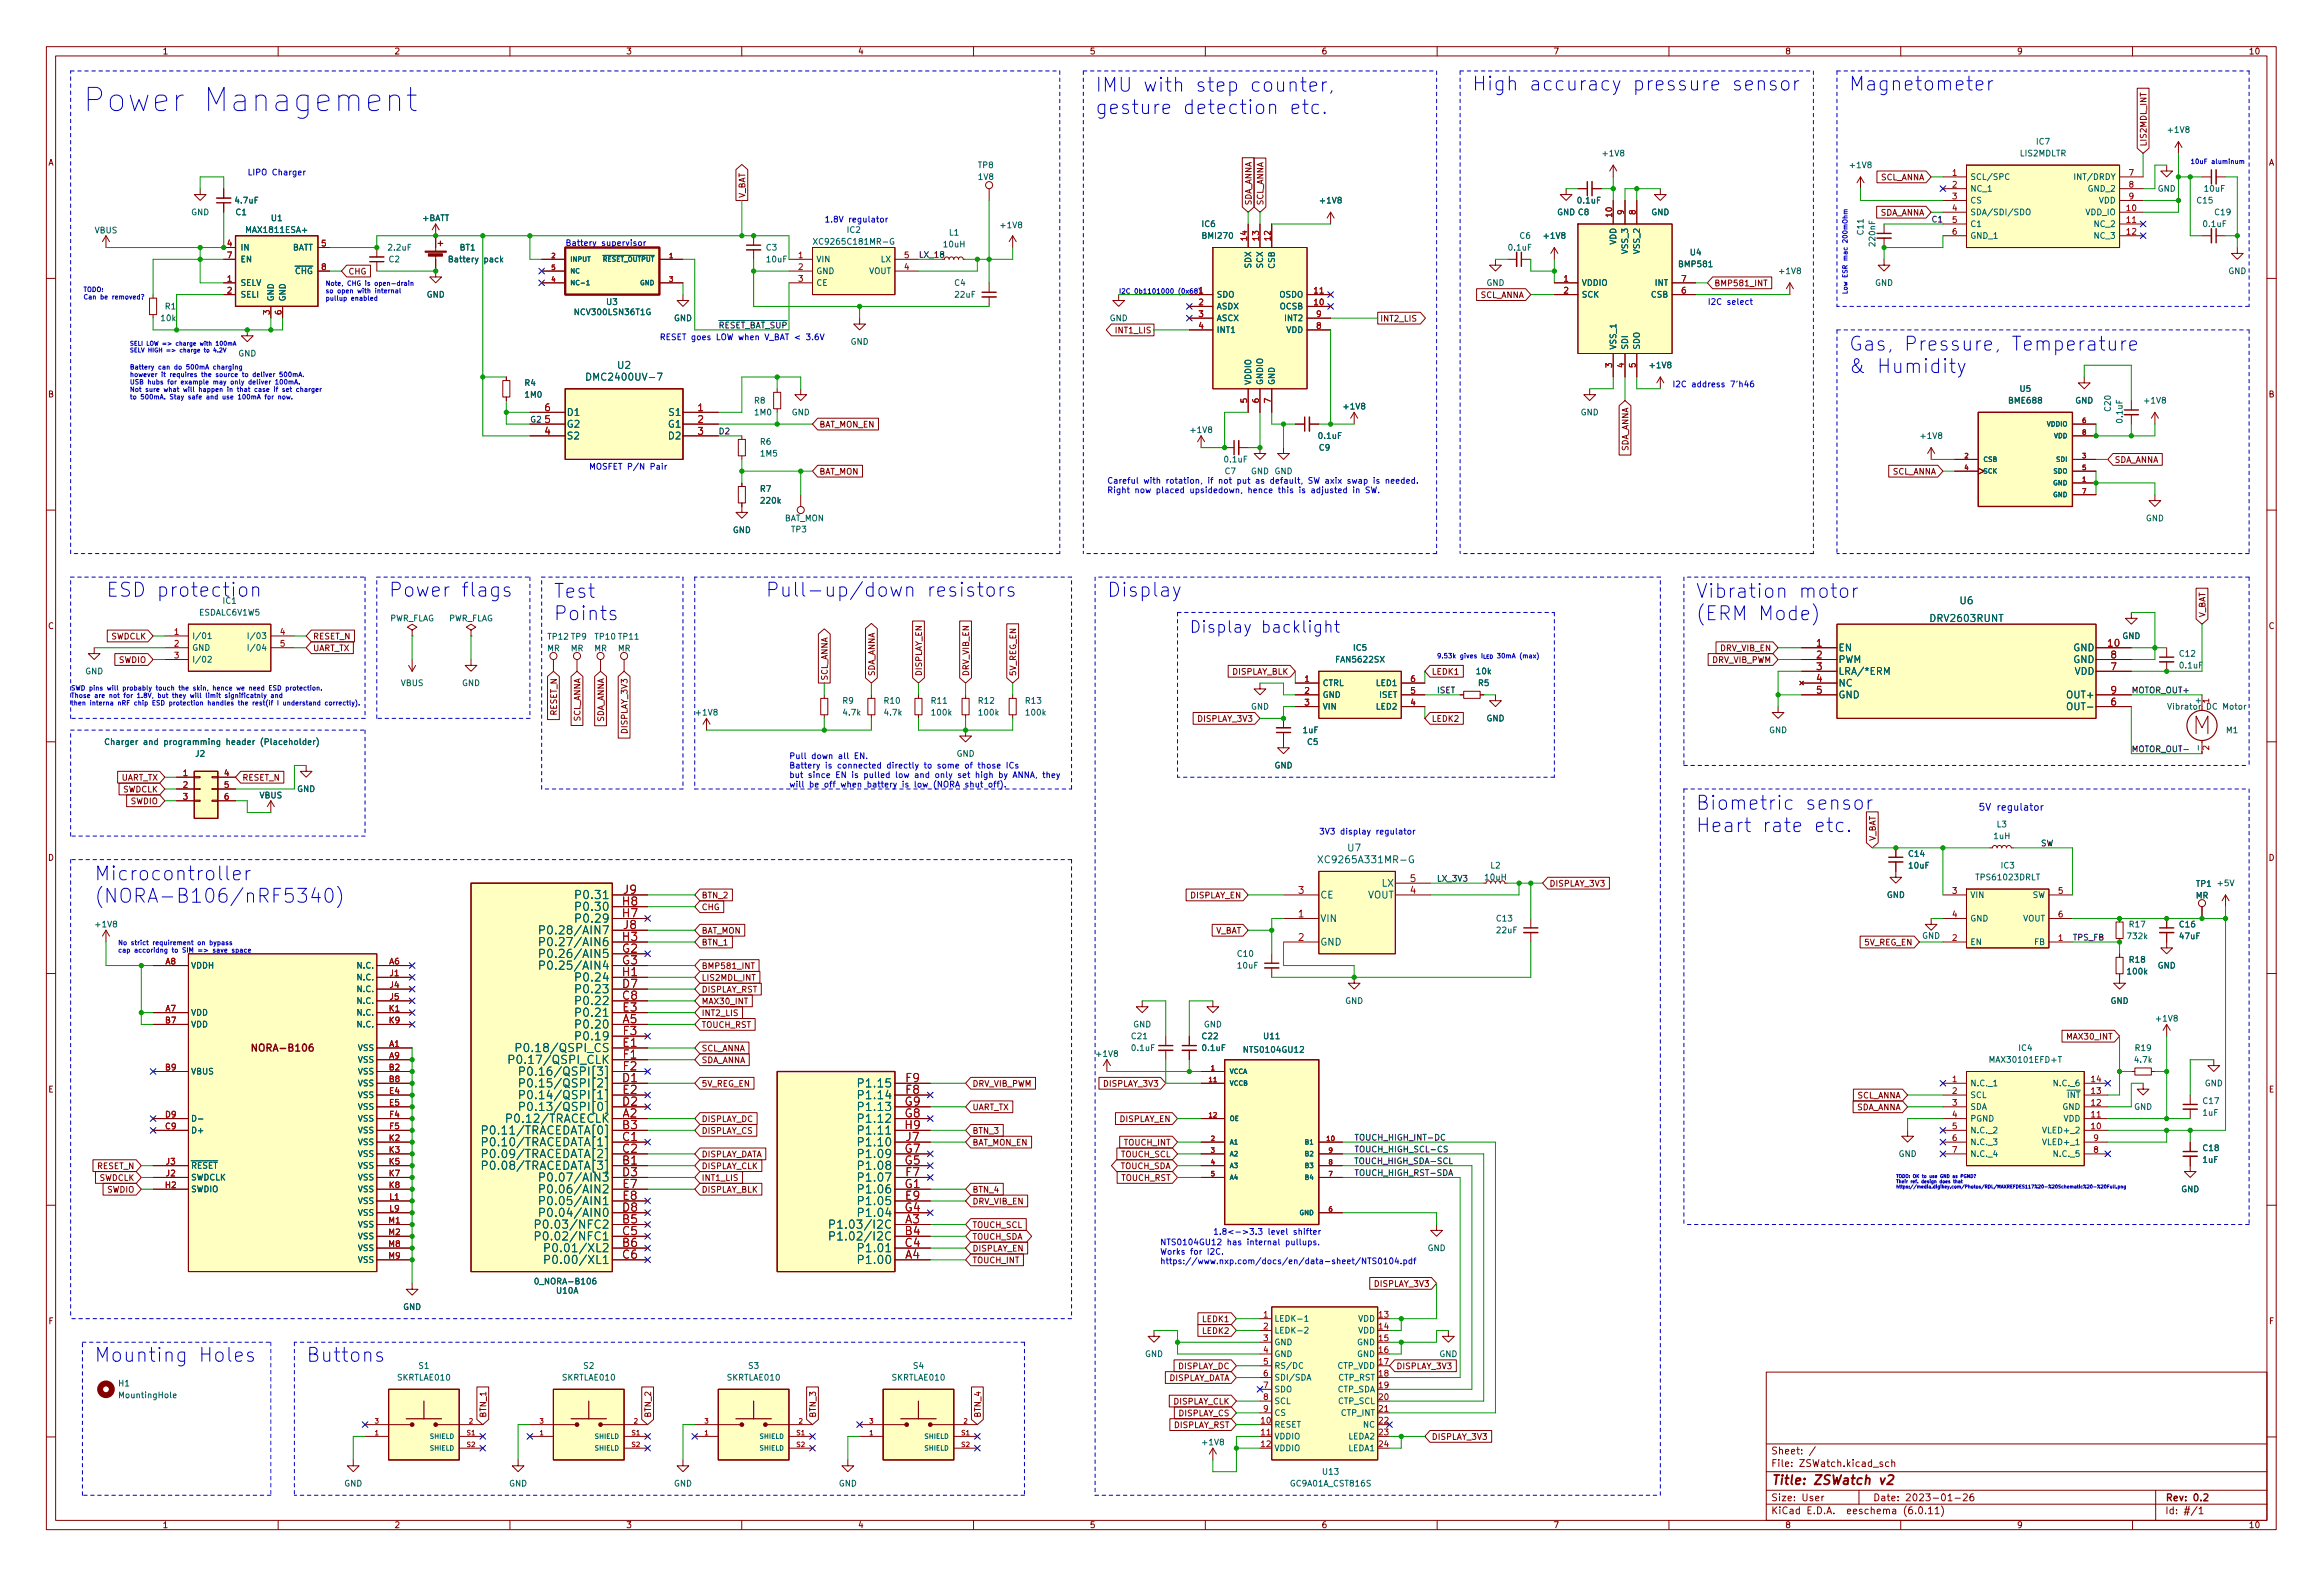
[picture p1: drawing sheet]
<svg xmlns="http://www.w3.org/2000/svg" width="501mm" height="340mm" viewBox="0 0 501 340" stroke-linecap="round" stroke-linejoin="round" font-family="sans-serif">
<defs><g id="words">
<g font-size="7" fill="#0000c2">
<text x="17.8" y="24.1">Power</text>
<text x="43.9" y="24.1">Management</text>
</g>
<g font-size="4.2" fill="#0000c2">
<text x="236.2" y="19.8">IMU with</text>
<text x="258.1" y="19.8">step</text>
<text x="270" y="19.8">counter,</text>
<text x="317.5" y="19.6">High</text>
<text x="329.9" y="19.6">accuracy</text>
<text x="352.4" y="19.6">pressure</text>
<text x="374" y="19.6">sensor</text>
<text x="398.8" y="19.6">Magnetometer</text>
<text x="236.2" y="24.6">gesture</text>
<text x="255.2" y="24.6">detection</text>
<text x="278.4" y="24.6">etc.</text>
<text x="398.8" y="75.7">Gas,</text>
<text x="410.8" y="75.7">Pressure,</text>
<text x="434.1" y="75.7">Temperature</text>
<text x="398.8" y="80.5">&amp;</text>
<text x="404.9" y="80.5">Humidity</text>
<text x="22.9" y="128.8">ESD protection</text>
<text x="83.8" y="128.8">Power</text>
<text x="99.5" y="128.8">flags</text>
<text x="119.4" y="129">Test</text>
<text x="165.1" y="128.8">Pull-up/down</text>
<text x="200" y="128.8">resistors</text>
<text x="238.8" y="128.8">Display</text>
<text x="365.8" y="129">Vibration</text>
<text x="388.1" y="129">motor</text>
<text x="119.4" y="133.9">Points</text>
<text x="365.8" y="133.9">(ERM Mode)</text>
<text x="365.8" y="174.8">Biometric</text>
<text x="365.8" y="179.6">Heart</text>
<text x="380.2" y="179.6">rate</text>
<text x="389.5" y="174.8">sensor</text>
<text x="391.5" y="179.6">etc.</text>
<text x="20.3" y="190">Microcontroller</text>
<text x="20.3" y="194.8">(NORA-B106/nRF5340)</text>
<text x="20.3" y="293.9">Mounting</text>
<text x="42.9" y="293.9">Holes</text>
<text x="66" y="293.9">Buttons</text>
</g>
<g font-size="3.5" fill="#0000c2">
<text x="256.5" y="136.5">Display</text>
<text x="272" y="136.5">backlight</text>
</g>
<g font-size="2.8" fill="#840000">
<text x="382" y="321">Title:</text>
<text x="391.2" y="321">ZSWatch</text>
<text x="405.7" y="321">v2</text>
</g>
<g font-size="2.5" fill="#006464">
<text x="123.7" y="197.1">P0.30</text>
<text x="123.7" y="194.5">P0.31</text>
<text x="115.9" y="202.2">P0.28/AIN7</text>
<text x="123.7" y="199.6">P0.29</text>
<text x="115.9" y="207.2">P0.26/AIN5</text>
<text x="115.9" y="209.8">P0.25/AIN4</text>
<text x="115.9" y="204.7">P0.27/AIN6</text>
<text x="123.7" y="214.9">P0.23</text>
<text x="123.7" y="212.3">P0.24</text>
<text x="123.7" y="217.4">P0.22</text>
<text x="123.7" y="219.9">P0.21</text>
<text x="110.8" y="227.6">P0.18/QSPI_CS</text>
<text x="123.7" y="222.5">P0.20</text>
<text x="123.7" y="225">P0.19</text>
<text x="109.3" y="230.1">P0.17/QSPI_CLK</text>
<text x="111.6" y="232.6">P0.16/QSPI[3]</text>
<text x="111.6" y="235.2">P0.15/QSPI[2]</text>
<text x="111.6" y="237.7">P0.14/QSPI[1]</text>
<text x="184.7" y="237.7">P1.14</text>
<text x="184.7" y="235.2">P1.15</text>
<text x="103.6" y="245.3">P0.11/TRACEDATA[0]</text>
<text x="108.8" y="242.8">P0.12/TRACECLK</text>
<text x="111.6" y="240.3">P0.13/QSPI[0]</text>
<text x="184.7" y="242.8">P1.12</text>
<text x="184.7" y="240.3">P1.13</text>
<text x="184.7" y="245.3">P1.11</text>
<text x="103.6" y="247.9">P0.10/TRACEDATA[1]</text>
<text x="103.6" y="250.4">P0.09/TRACEDATA[2]</text>
<text x="184.7" y="250.4">P1.09</text>
<text x="184.7" y="247.9">P1.10</text>
<text x="103.6" y="253">P0.08/TRACEDATA[3]</text>
<text x="115.9" y="255.5">P0.07/AIN3</text>
<text x="184.7" y="255.5">P1.07</text>
<text x="184.7" y="253">P1.08</text>
<text x="115.9" y="263.1">P0.04/AIN0</text>
<text x="115.9" y="258">P0.06/AIN2</text>
<text x="115.9" y="260.6">P0.05/AIN1</text>
<text x="184.7" y="260.6">P1.05</text>
<text x="184.7" y="258">P1.06</text>
<text x="184.7" y="263.1">P1.04</text>
<text x="115" y="265.7">P0.03/NFC2</text>
<text x="115" y="268.2">P0.02/NFC1</text>
<text x="178.5" y="265.7">P1.03/I2C</text>
<text x="178.5" y="268.2">P1.02/I2C</text>
<text x="117" y="270.7">P0.01/XL2</text>
<text x="117" y="273.3">P0.00/XL1</text>
<text x="184.7" y="273.3">P1.00</text>
<text x="184.7" y="270.7">P1.01</text>
</g>
<g font-size="2.5" fill="#a90000">
<text x="134" y="197.9">H7</text>
<text x="134" y="195.4">H8</text>
<text x="134.3" y="192.9">J9</text>
<text x="134" y="203">H3</text>
<text x="134.3" y="200.5">J8</text>
<text x="134.1" y="205.6">G2</text>
<text x="134.1" y="208.1">G3</text>
<text x="134" y="210.6">H1</text>
<text x="134.1" y="215.7">C8</text>
<text x="134.1" y="213.2">D7</text>
<text x="134.2" y="218.3">E3</text>
<text x="134.2" y="220.8">A5</text>
<text x="134.2" y="225.9">E1</text>
<text x="134.2" y="223.3">F3</text>
<text x="134.1" y="233.5">D1</text>
<text x="134.2" y="228.4">F1</text>
<text x="134.2" y="231">F2</text>
<text x="195.2" y="233.5">F9</text>
<text x="134.1" y="238.6">D2</text>
<text x="134.2" y="236">E2</text>
<text x="195" y="238.6">G9</text>
<text x="195.2" y="236">F8</text>
<text x="134.1" y="243.7">B3</text>
<text x="134.2" y="241.1">A2</text>
<text x="195" y="243.7">H9</text>
<text x="195" y="241.1">G8</text>
<text x="134.1" y="251.3">B1</text>
<text x="134.1" y="246.2">C1</text>
<text x="134.1" y="248.7">C2</text>
<text x="195" y="251.3">G5</text>
<text x="195" y="248.7">G7</text>
<text x="195.2" y="246.2">J7</text>
<text x="134.1" y="253.8">D3</text>
<text x="134.2" y="256.4">E7</text>
<text x="195" y="256.4">G1</text>
<text x="195.2" y="253.8">F7</text>
<text x="134.1" y="264">B5</text>
<text x="134.1" y="261.4">D8</text>
<text x="134.2" y="258.9">E8</text>
<text x="195" y="261.4">G4</text>
<text x="195.1" y="258.9">E9</text>
<text x="195.2" y="264">A3</text>
<text x="134.1" y="269.1">B6</text>
<text x="134.1" y="266.5">C5</text>
<text x="195" y="266.5">B4</text>
<text x="195" y="269.1">C4</text>
<text x="134.1" y="271.6">C6</text>
<text x="195.2" y="271.6">A4</text>
</g>
<g font-size="2.1" fill="#006464">
<text x="126.1" y="82.6">DMC2400UV-7</text>
<text x="133" y="80">U2</text>
<text x="122.2" y="95.3">S2</text>
<text x="122.2" y="92.7">G2</text>
<text x="122.2" y="90.2">D1</text>
<text x="144" y="92.7">G1</text>
<text x="144" y="95.3">D2</text>
<text x="144.1" y="90.2">S1</text>
<text x="422.6" y="130.8">U6</text>
<text x="416.1" y="134.7">DRV2603RUNT</text>
<text x="396.5" y="141">EN</text>
<text x="396.5" y="143.5">PWM</text>
<text x="447.1" y="141">GND</text>
<text x="447.1" y="143.5">GND</text>
<text x="396.5" y="146.1">LRA/*ERM</text>
<text x="396.5" y="148.6">NC</text>
<text x="447.4" y="146.1">VDD</text>
<text x="396.5" y="151.1">GND</text>
<text x="445.6" y="153.7">OUT-</text>
<text x="445.6" y="151.1">OUT+</text>
<text x="290.5" y="184.2">U7</text>
<text x="284" y="186.7">XC9265A331MR-G</text>
<text x="297.9" y="191.8">LX</text>
<text x="284.7" y="194.3">CE</text>
<text x="295" y="194.3">VOUT</text>
<text x="284.7" y="199.4">VIN</text>
<text x="284.7" y="204.5">GND</text>
</g>
<g font-size="2.1" fill="#a90000">
<text x="117.3" y="88.7">6</text>
<text x="150.3" y="88.7">1</text>
<text x="117.3" y="93.8">4</text>
<text x="117.3" y="91.3">5</text>
<text x="150.3" y="91.3">2</text>
<text x="150.3" y="93.8">3</text>
<text x="391.6" y="139.5">1</text>
<text x="391.6" y="142.1">2</text>
<text x="454.4" y="139.5">10</text>
<text x="455.1" y="142.1">8</text>
<text x="391.6" y="144.6">3</text>
<text x="391.6" y="147.1">4</text>
<text x="391.6" y="149.7">5</text>
<text x="455.1" y="144.6">7</text>
<text x="455.1" y="149.7">9</text>
<text x="455.1" y="152.2">6</text>
<text x="304" y="190.3">5</text>
<text x="279.9" y="197.9">1</text>
<text x="279.9" y="192.9">3</text>
<text x="304" y="192.9">4</text>
<text x="279.9" y="203">2</text>
</g>
<text font-size="2.1" fill="#0000c2" x="426.7" y="174.9">5V regulator</text>
<g font-size="2.1" fill="#840000">
<text x="53.9" y="227.4">NORA-B106</text>
<text x="382" y="317">File:</text>
<text x="382" y="314.3">Sheet:</text>
<text x="388.4" y="317">ZSWatch.kicad_sch</text>
<text x="382" y="327.2">KiCad</text>
<text x="382" y="324.4">Size:</text>
<text x="388.6" y="324.4">User</text>
<text x="389.7" y="327.2">E.D.A.</text>
<text x="398.6" y="327.2">eeschema</text>
<text x="404" y="324.4">Date:</text>
<text x="411" y="327.2">(6.0.11)</text>
<text x="411" y="324.4">2023-01-26</text>
<text x="467" y="324.4">Rev:</text>
<text x="467" y="327.2">Id:</text>
<text x="471.1" y="327.2">#/1</text>
<text x="473.1" y="324.4">0.2</text>
</g>
<g font-size="1.8" fill="#840000">
<text x="35" y="12.1">1</text>
<text x="85" y="12.1">2</text>
<text x="135" y="12.1">3</text>
<text x="185" y="12.1">4</text>
<text x="235" y="12.1">5</text>
<text x="285" y="12.1">6</text>
<text x="335" y="12.1">7</text>
<text x="385" y="12.1">8</text>
<text x="435" y="12.1">9</text>
<text x="485" y="12.1">10</text>
<text x="463.4" y="31.7" transform="rotate(-90 463.4 31.7)">LIS2MDL_INT</text>
<text x="10.4" y="36.1">A</text>
<text x="405.7" y="39.3">SCL_ANNA</text>
<text x="489.4" y="36.1">A</text>
<text x="161.1" y="42.8" transform="rotate(-90 161.1 42.8)">V_BAT</text>
<text x="270.4" y="44.4" transform="rotate(-90 270.4 44.4)">SDA_ANNA</text>
<text x="272.9" y="44.4" transform="rotate(-90 272.9 44.4)">SCL_ANNA</text>
<text x="405.6" y="46.9">SDA_ANNA</text>
<text x="75.1" y="59.6">CHG</text>
<text x="319.3" y="64.7">SCL_ANNA</text>
<text x="369.7" y="62.1">BMP581_INT</text>
<text x="297.7" y="69.8">INT2_LIS</text>
<text x="240.4" y="72.3">INT1_LIS</text>
<text x="10.3" y="86.1">B</text>
<text x="489.3" y="86.1">B</text>
<text x="176.7" y="92.6">BAT_MON_EN</text>
<text x="351.6" y="97.4" transform="rotate(-90 351.6 97.4)">SDA_ANNA</text>
<text x="456.1" y="100.2">SDA_ANNA</text>
<text x="176.7" y="102.8">BAT_MON</text>
<text x="408.2" y="102.8">SCL_ANNA</text>
<text x="10.3" y="136.1">C</text>
<text x="476.1" y="133.3" transform="rotate(-90 476.1 133.3)">V_BAT</text>
<text x="489.3" y="136.1">C</text>
<text x="23.9" y="138.3">SWDCLK</text>
<text x="25.6" y="143.4">SWDIO</text>
<text x="67.5" y="140.9">UART_TX</text>
<text x="67.5" y="138.3">RESET_N</text>
<text x="369.3" y="143.4">DRV_VIB_PWM</text>
<text x="371" y="140.9">DRV_VIB_EN</text>
<text x="178.9" y="146.9" transform="rotate(-90 178.9 146.9)">SCL_ANNA</text>
<text x="189.1" y="146" transform="rotate(-90 189.1 146)">SDA_ANNA</text>
<text x="199.2" y="146" transform="rotate(-90 199.2 146)">DISPLAY_EN</text>
<text x="209.4" y="146" transform="rotate(-90 209.4 146)">DRV_VIB_EN</text>
<text x="219.6" y="146" transform="rotate(-90 219.6 146)">5V_REG_EN</text>
<text x="265.7" y="146">DISPLAY_BLK</text>
<text x="308.8" y="146">LEDK1</text>
<text x="120.5" y="154.5" transform="rotate(-90 120.5 154.5)">RESET_N</text>
<text x="125.6" y="155.7" transform="rotate(-90 125.6 155.7)">SCL_ANNA</text>
<text x="130.7" y="155.8" transform="rotate(-90 130.7 155.8)">SDA_ANNA</text>
<text x="135.7" y="158.5" transform="rotate(-90 135.7 158.5)">DISPLAY_3V3</text>
<text x="258.2" y="156.1">DISPLAY_3V3</text>
<text x="308.8" y="156.1">LEDK2</text>
<text x="26.2" y="168.8">UART_TX</text>
<text x="26.5" y="171.4">SWDCLK</text>
<text x="28.1" y="173.9">SWDIO</text>
<text x="52.2" y="168.8">RESET_N</text>
<text x="405" y="181.5" transform="rotate(-90 405 181.5)">V_BAT</text>
<text x="10.3" y="186.1">D</text>
<text x="334.2" y="191.7">DISPLAY_3V3</text>
<text x="489.3" y="186.1">D</text>
<text x="151.3" y="194.2">BTN_2</text>
<text x="151.3" y="196.8">CHG</text>
<text x="256.7" y="194.2">DISPLAY_EN</text>
<text x="151.3" y="201.8">BAT_MON</text>
<text x="262.3" y="201.8">V_BAT</text>
<text x="151.3" y="209.5">BMP581_INT</text>
<text x="151.3" y="204.4">BTN_1</text>
<text x="402" y="204.4">5V_REG_EN</text>
<text x="151.3" y="214.5">DISPLAY_RST</text>
<text x="151.3" y="212">LIS2MDL_INT</text>
<text x="151.3" y="219.6">INT2_LIS</text>
<text x="151.3" y="217.1">MAX30_INT</text>
<text x="151.3" y="227.2">SCL_ANNA</text>
<text x="151.3" y="222.2">TOUCH_RST</text>
<text x="445.6" y="224.7">MAX30_INT</text>
<text x="151.3" y="229.8">SDA_ANNA</text>
<text x="10.3" y="236.1">E</text>
<text x="151.3" y="234.9">5V_REG_EN</text>
<text x="209.7" y="234.9">DRV_VIB_PWM</text>
<text x="209.7" y="239.9">UART_TX</text>
<text x="237.8" y="234.9">DISPLAY_3V3</text>
<text x="400.5" y="239.9">SDA_ANNA</text>
<text x="400.6" y="237.4">SCL_ANNA</text>
<text x="489.3" y="236.1">E</text>
<text x="151.3" y="245">DISPLAY_CS</text>
<text x="151.3" y="242.5">DISPLAY_DC</text>
<text x="209.7" y="245">BTN_3</text>
<text x="241.4" y="242.5">DISPLAY_EN</text>
<text x="151.3" y="250.1">DISPLAY_DATA</text>
<text x="209.7" y="247.6">BAT_MON_EN</text>
<text x="241.7" y="250.1">TOUCH_SCL</text>
<text x="242.3" y="247.6">TOUCH_INT</text>
<text x="20.9" y="252.6">RESET_N</text>
<text x="21.4" y="255.2">SWDCLK</text>
<text x="23" y="257.7">SWDIO</text>
<text x="151.3" y="257.7">DISPLAY_BLK</text>
<text x="151.3" y="252.6">DISPLAY_CLK</text>
<text x="151.3" y="255.2">INT1_LIS</text>
<text x="209.7" y="257.7">BTN_4</text>
<text x="241.7" y="252.6">TOUCH_SDA</text>
<text x="241.8" y="255.2">TOUCH_RST</text>
<text x="209.7" y="260.3">DRV_VIB_EN</text>
<text x="209.7" y="267.9">TOUCH_SDA</text>
<text x="209.7" y="265.3">TOUCH_SCL</text>
<text x="209.7" y="273">TOUCH_INT</text>
<text x="209.7" y="270.4">DISPLAY_EN</text>
<text x="296.3" y="278">DISPLAY_3V3</text>
<text x="10.4" y="286.1">F</text>
<text x="259.2" y="285.7">LEDK1</text>
<text x="489.4" y="286.1">F</text>
<text x="259.2" y="288.2">LEDK2</text>
<text x="252.2" y="298.4">DISPLAY_DATA</text>
<text x="254.1" y="295.8">DISPLAY_DC</text>
<text x="301.2" y="295.8">DISPLAY_3V3</text>
<text x="105.3" y="306" transform="rotate(-90 105.3 306)">BTN_1</text>
<text x="140.8" y="306" transform="rotate(-90 140.8 306)">BTN_2</text>
<text x="176.4" y="306" transform="rotate(-90 176.4 306)">BTN_3</text>
<text x="211.9" y="306" transform="rotate(-90 211.9 306)">BTN_4</text>
<text x="253" y="303.4">DISPLAY_CLK</text>
<text x="254.1" y="306">DISPLAY_CS</text>
<text x="253.1" y="308.5">DISPLAY_RST</text>
<text x="308.8" y="311.1">DISPLAY_3V3</text>
<text x="35" y="330.1">1</text>
<text x="85" y="330.1">2</text>
<text x="135" y="330.1">3</text>
<text x="185" y="330.1">4</text>
<text x="235" y="330.1">5</text>
<text x="285" y="330.1">6</text>
<text x="335" y="330.1">7</text>
<text x="385" y="330.1">8</text>
<text x="435" y="330.1">9</text>
<text x="485" y="330.1">10</text>
</g>
<g font-size="1.8" fill="#006464">
<text x="467.3" y="29">+1V8</text>
<text x="345.4" y="34.1">+1V8</text>
<text x="435.6" y="34.1">LIS2MDLTR</text>
<text x="439.1" y="31.6">IC7</text>
<text x="210.8" y="36.7">TP8</text>
<text x="210.8" y="39.2">1V8</text>
<text x="398.7" y="36.7">+1V8</text>
<text x="424.9" y="39.2">SCL/SPC</text>
<text x="424.9" y="41.7">NC_1</text>
<text x="447.2" y="39.2">INT/DRDY</text>
<text x="450.2" y="41.7">GND_2</text>
<text x="465.3" y="41.7">GND</text>
<text x="475.2" y="41.7">10uF</text>
<text x="41.2" y="46.8">GND</text>
<text x="50.5" y="44.3">4.7uF</text>
<text x="50.7" y="46.8">C1</text>
<text x="284.4" y="44.3">+1V8</text>
<text x="335.8" y="46.8">GND C8</text>
<text x="340" y="44.3">0.1uF</text>
<text x="356.1" y="46.8">GND</text>
<text x="424.9" y="44.3">CS</text>
<text x="424.9" y="46.8">SDA/SDI/SDO</text>
<text x="449.8" y="46.8">VDD_IO</text>
<text x="452.7" y="44.3">VDD</text>
<text x="473.7" y="44.3">C15</text>
<text x="477.5" y="46.8">C19</text>
<text x="20.3" y="50.7">VBUS</text>
<text x="52.8" y="50.6">MAX1811ESA+</text>
<text x="58.3" y="48.1">U1</text>
<text x="91" y="48.1">+BATT</text>
<text x="175.2" y="53.2">XC9265C181MR-G</text>
<text x="182.5" y="50.6">IC2</text>
<text x="203.3" y="53.7">10uH</text>
<text x="204.6" y="51.2">L1</text>
<text x="215.5" y="49.6">+1V8</text>
<text x="259.1" y="49.4">IC6</text>
<text x="259.1" y="51.9">BMI270</text>
<text x="327.7" y="51.9">C6</text>
<text x="332.7" y="51.9">+1V8</text>
<text x="349" y="52.9" transform="rotate(-90 349 52.9)">VDD</text>
<text x="402.3" y="50.9" transform="rotate(-90 402.3 50.9)">C11</text>
<text x="404.9" y="53.4" transform="rotate(-90 404.9 53.4)">220nF</text>
<text x="424.9" y="49.4">C1</text>
<text x="424.9" y="51.9">GND_1</text>
<text x="451.5" y="49.4">NC_2</text>
<text x="451.5" y="51.9">NC_3</text>
<text x="475" y="49.4">0.1uF</text>
<text x="51.8" y="54.4">IN</text>
<text x="51.8" y="57">EN</text>
<text x="63.1" y="54.4">BATT</text>
<text x="63.5" y="59.5">~{CHG}</text>
<text x="83.5" y="54.4">2.2uF</text>
<text x="83.7" y="57">C2</text>
<text x="96.5" y="57">Battery</text>
<text x="99.1" y="54.4">BT1</text>
<text x="104.4" y="57">pack</text>
<text x="165.1" y="54.4">C3</text>
<text x="165.1" y="57">10uF</text>
<text x="176" y="57">VIN</text>
<text x="176" y="59.5">GND</text>
<text x="187.4" y="59.5">VOUT</text>
<text x="189.9" y="57">LX</text>
<text x="270.3" y="58" transform="rotate(-90 270.3 58)">SDX</text>
<text x="272.8" y="58" transform="rotate(-90 272.8 58)">SCX</text>
<text x="275.3" y="58.1" transform="rotate(-90 275.3 58.1)">CSB</text>
<text x="325.1" y="54.4">0.1uF</text>
<text x="351.5" y="54.9" transform="rotate(-90 351.5 54.9)">VSS_3</text>
<text x="354.1" y="54.9" transform="rotate(-90 354.1 54.9)">VSS_2</text>
<text x="361.9" y="58">BMP581</text>
<text x="364.4" y="55.5">U4</text>
<text x="383.5" y="59.5">+1V8</text>
<text x="480.6" y="59.5">GND</text>
<text x="51.8" y="62.1">SELV</text>
<text x="51.8" y="64.6">SELI</text>
<text x="59.4" y="65.1" transform="rotate(-90 59.4 65.1)">GND</text>
<text x="62" y="65.1" transform="rotate(-90 62 65.1)">GND</text>
<text x="92" y="64.6">GND</text>
<text x="176" y="62.1">CE</text>
<text x="205.7" y="62.1">C4</text>
<text x="205.7" y="64.6">22uF</text>
<text x="262.4" y="64.6">SDO</text>
<text x="275.9" y="64.6">OSDO</text>
<text x="320.6" y="62.1">GND</text>
<text x="341.1" y="62.1">VDDIO</text>
<text x="341.1" y="64.6">SCK</text>
<text x="356" y="64.6">CSB</text>
<text x="356.9" y="62.1">INT</text>
<text x="404.4" y="62.1">GND</text>
<text x="34.5" y="69.7">10k</text>
<text x="35.5" y="67.1">R1</text>
<text x="123.7" y="68.4">NCV300LSN36T1G</text>
<text x="130.7" y="66.2">U3</text>
<text x="145.3" y="69.7">GND</text>
<text x="239.3" y="69.7">GND</text>
<text x="262.4" y="67.1">ASDX</text>
<text x="262.4" y="69.7">ASCX</text>
<text x="275.9" y="67.1">OCSB</text>
<text x="276.9" y="69.7">INT2</text>
<text x="51.3" y="77.3">GND</text>
<text x="183.4" y="74.8">GND</text>
<text x="262.4" y="72.2">INT1</text>
<text x="277.4" y="72.2">VDD</text>
<text x="349" y="75.5" transform="rotate(-90 349 75.5)">VSS_1</text>
<text x="351.5" y="75.5" transform="rotate(-90 351.5 75.5)">SDI</text>
<text x="354.1" y="75.5" transform="rotate(-90 354.1 75.5)">SDO</text>
<text x="113" y="83.6">R4</text>
<text x="270.3" y="83.1" transform="rotate(-90 270.3 83.1)">VDDIO</text>
<text x="272.8" y="83.1" transform="rotate(-90 272.8 83.1)">GNDIO</text>
<text x="275.3" y="83.1" transform="rotate(-90 275.3 83.1)">GND</text>
<text x="355.5" y="79.8">+1V8</text>
<text x="113" y="86.2">1M0</text>
<text x="162.6" y="87.5">R8</text>
<text x="162.6" y="90">1M0</text>
<text x="170.7" y="90">GND</text>
<text x="289.5" y="88.7">+1V8</text>
<text x="340.9" y="90">GND</text>
<text x="433.1" y="87.5">BME688</text>
<text x="435.5" y="84.9">U5</text>
<text x="447.6" y="87.5">GND</text>
<text x="455.7" y="89" transform="rotate(-90 455.7 89)">C20</text>
<text x="462.2" y="87.5">+1V8</text>
<text x="256.5" y="93.8">+1V8</text>
<text x="284.1" y="95.1">0.1uF</text>
<text x="413.9" y="95.1">+1V8</text>
<text x="458.2" y="91.5" transform="rotate(-90 458.2 91.5)">0.1uF</text>
<text x="163.8" y="96.3">R6</text>
<text x="163.8" y="98.9">1M5</text>
<text x="263.8" y="100.2">0.1uF</text>
<text x="284.4" y="97.6">C9</text>
<text x="163.8" y="106.5">R7</text>
<text x="264.1" y="102.7">C7</text>
<text x="269.8" y="102.7">GND GND</text>
<text x="163.8" y="109">220k</text>
<text x="169.2" y="112.9">BAT_MON</text>
<text x="462.8" y="112.9">GND</text>
<text x="158" y="115.4">GND</text>
<text x="170.5" y="115.3">TP3</text>
<text x="47.9" y="130.7">IC1</text>
<text x="42.9" y="133.2">ESDALC6V1W5</text>
<text x="84.1" y="134.4">PWR_FLAG</text>
<text x="96.8" y="134.4">PWR_FLAG</text>
<text x="41.4" y="138.3">I/01</text>
<text x="41.4" y="140.8">GND</text>
<text x="41.4" y="143.3">I/02</text>
<text x="53.2" y="138.3">I/03</text>
<text x="53.2" y="140.8">I/04</text>
<text x="118" y="138.4">TP12 TP9</text>
<text x="118" y="140.9">MR</text>
<text x="123" y="140.9">MR</text>
<text x="128.1" y="138.4">TP10 TP11</text>
<text x="128.1" y="140.9">MR</text>
<text x="133.2" y="140.9">MR</text>
<text x="287.9" y="143.3">FAN5622SX</text>
<text x="291.8" y="140.8">IC5</text>
<text x="457.7" y="138.3">GND</text>
<text x="469.9" y="142.1">C12</text>
<text x="18.3" y="145.9">GND</text>
<text x="86.4" y="148.4">VBUS</text>
<text x="99.6" y="148.4">GND</text>
<text x="285.2" y="148.4">CTRL</text>
<text x="296.7" y="148.4">LED1</text>
<text x="318.2" y="145.9">10k</text>
<text x="318.7" y="148.4">R5</text>
<text x="469.9" y="144.6">0.1uF</text>
<text x="149.8" y="154.8">+1V8</text>
<text x="181.6" y="152.2">R9</text>
<text x="181.6" y="154.8">4.7k</text>
<text x="190.5" y="152.2">R10</text>
<text x="190.5" y="154.8">4.7k</text>
<text x="200.7" y="152.2">R11</text>
<text x="200.7" y="154.8">100k</text>
<text x="210.8" y="152.2">R12</text>
<text x="210.8" y="154.8">100k</text>
<text x="221" y="152.2">R13</text>
<text x="221" y="154.8">100k</text>
<text x="269.8" y="153.5">GND</text>
<text x="285.2" y="151">GND</text>
<text x="285.2" y="153.5">VIN</text>
<text x="296.7" y="153.5">LED2</text>
<text x="297.4" y="151">ISET</text>
<text x="467.4" y="153.5">Vibrator</text>
<text x="474.7" y="152.1" transform="rotate(-90 474.7 152.1)">+</text>
<text x="475.9" y="153.5">DC Motor</text>
<text x="22.4" y="161.1">Charger</text>
<text x="30.9" y="161.1">and</text>
<text x="35.5" y="161.1">programming</text>
<text x="49" y="161.1">header</text>
<text x="56.6" y="161.1">(Placeholder)</text>
<text x="280.9" y="158.6">1uF</text>
<text x="281.8" y="161.1">C5</text>
<text x="320.6" y="156">GND</text>
<text x="381.5" y="158.6">GND</text>
<text x="480.1" y="158.6">M1</text>
<text x="42" y="163.7">J2</text>
<text x="206.3" y="163.7">GND</text>
<text x="274.8" y="166.2">GND</text>
<text x="55.9" y="172.6">VBUS</text>
<text x="64" y="171.3">GND</text>
<text x="430.6" y="178.9">L3</text>
<text x="411.5" y="185.3">C14</text>
<text x="429.9" y="181.4">1uH</text>
<text x="320.1" y="190.3">10uH</text>
<text x="321.4" y="187.8">L2</text>
<text x="411.5" y="187.8">10uF</text>
<text x="426" y="190.3">TPS61023DRLT</text>
<text x="431.5" y="187.8">IC3</text>
<text x="473.6" y="191.7">TP1</text>
<text x="406.9" y="194.1">GND</text>
<text x="424.9" y="194.1">VIN</text>
<text x="438.4" y="194.1">SW</text>
<text x="473.6" y="194.3">MR</text>
<text x="20.2" y="200.5">+1V8</text>
<text x="322.6" y="199.2">C13</text>
<text x="322.6" y="201.8">22uF</text>
<text x="414.5" y="202.9">GND</text>
<text x="424.9" y="199.2">GND</text>
<text x="436.3" y="199.2">VOUT</text>
<text x="458.6" y="203">732k</text>
<text x="459.1" y="200.5">R17</text>
<text x="469.9" y="200.5">C16</text>
<text x="469.9" y="203">47uF</text>
<text x="41.1" y="209.4">VDDH</text>
<text x="76.8" y="209.4">N.C.</text>
<text x="266.7" y="206.8">C10</text>
<text x="266.7" y="209.4">10uF</text>
<text x="424.9" y="204.3">EN</text>
<text x="438.7" y="204.3">FB</text>
<text x="459.1" y="208.1">R18</text>
<text x="465.3" y="209.4">GND</text>
<text x="76.8" y="211.9">N.C.</text>
<text x="76.8" y="214.5">N.C.</text>
<text x="458.6" y="210.6">100k</text>
<text x="41.1" y="219.5">VDD</text>
<text x="76.8" y="217">N.C.</text>
<text x="76.8" y="219.5">N.C.</text>
<text x="290.1" y="217">GND</text>
<text x="455.2" y="217">GND</text>
<text x="464.7" y="220.8">+1V8</text>
<text x="41.1" y="222.1">VDD</text>
<text x="76.8" y="222.1">N.C.</text>
<text x="77.1" y="227.2">VSS</text>
<text x="243.8" y="224.6">C21</text>
<text x="243.8" y="227.2">0.1uF</text>
<text x="244.4" y="222.1">GND</text>
<text x="259.1" y="224.6">C22</text>
<text x="259.1" y="227.2">0.1uF</text>
<text x="259.6" y="222.1">GND</text>
<text x="268" y="227.5">NTS0104GU12</text>
<text x="272.4" y="224.6">U11</text>
<text x="435.3" y="227.2">IC4</text>
<text x="460.4" y="227.2">R19</text>
<text x="41.1" y="232.2">VBUS</text>
<text x="77.1" y="229.7">VSS</text>
<text x="77.1" y="232.2">VSS</text>
<text x="236.1" y="228.4">+1V8</text>
<text x="428.9" y="229.7">MAX30101EFD+T</text>
<text x="460.2" y="229.7">4.7k</text>
<text x="77.1" y="234.8">VSS</text>
<text x="77.1" y="237.3">VSS</text>
<text x="77.1" y="239.9">VSS</text>
<text x="424.9" y="234.8">N.C._1</text>
<text x="424.9" y="237.3">SCL</text>
<text x="424.9" y="239.9">SDA</text>
<text x="442.7" y="234.8">N.C._6</text>
<text x="444.8" y="239.9">GND</text>
<text x="445.8" y="237.3">~{INT}</text>
<text x="460.3" y="239.9">GND</text>
<text x="475" y="238.6">C17</text>
<text x="475.5" y="234.8">GND</text>
<text x="41.1" y="244.9">D+</text>
<text x="41.1" y="242.4">D-</text>
<text x="77.1" y="242.4">VSS</text>
<text x="77.1" y="244.9">VSS</text>
<text x="424.9" y="242.4">PGND</text>
<text x="424.9" y="244.9">N.C._2</text>
<text x="440.4" y="244.9">VLED+_2</text>
<text x="445" y="242.4">VDD</text>
<text x="475" y="241.1">1uF</text>
<text x="77.1" y="247.5">VSS</text>
<text x="77.1" y="250">VSS</text>
<text x="409.5" y="250">GND</text>
<text x="424.9" y="247.5">N.C._3</text>
<text x="424.9" y="250">N.C._4</text>
<text x="440.4" y="247.5">VLED+_1</text>
<text x="442.7" y="250">N.C._5</text>
<text x="475" y="248.8">C18</text>
<text x="475" y="251.3">1uF</text>
<text x="41.1" y="257.6">SWDIO</text>
<text x="41.1" y="255.1">SWDCLK</text>
<text x="41.1" y="252.6">~{RESET</text>
<text x="77.1" y="252.6">VSS</text>
<text x="77.1" y="255.1">VSS</text>
<text x="77.1" y="257.6">VSS</text>
<text x="470.4" y="257.6">GND</text>
<text x="77.1" y="260.2">VSS</text>
<text x="77.1" y="262.7">VSS</text>
<text x="77.1" y="265.3">VSS</text>
<text x="77.1" y="267.8">VSS</text>
<text x="77.1" y="270.3">VSS</text>
<text x="77.1" y="272.9">VSS</text>
<text x="307.9" y="270.3">GND</text>
<text x="115.1" y="277.5">0_NORA-B106</text>
<text x="119.9" y="279.5">U10A</text>
<text x="86.9" y="283">GND</text>
<text x="274.8" y="285.6">LEDK-1</text>
<text x="292.9" y="285.6">VDD</text>
<text x="246.9" y="293.2">GND</text>
<text x="274.8" y="288.1">LEDK-2</text>
<text x="274.8" y="290.7">GND</text>
<text x="274.8" y="293.2">GND</text>
<text x="292.6" y="290.7">GND</text>
<text x="292.6" y="293.2">GND</text>
<text x="292.9" y="288.1">VDD</text>
<text x="310.4" y="293.2">GND</text>
<text x="25.4" y="299.5">H1</text>
<text x="85.6" y="298.3">SKRTLAE010</text>
<text x="90.2" y="295.7">S1</text>
<text x="121.1" y="298.3">SKRTLAE010</text>
<text x="125.7" y="295.7">S2</text>
<text x="156.7" y="298.3">SKRTLAE010</text>
<text x="161.3" y="295.7">S3</text>
<text x="192.2" y="298.3">SKRTLAE010</text>
<text x="196.8" y="295.7">S4</text>
<text x="274.8" y="295.7">RS/DC</text>
<text x="274.8" y="298.3">SDI/SDA</text>
<text x="288.4" y="295.7">CTP_VDD</text>
<text x="288.6" y="298.3">CTP_RST</text>
<text x="25.4" y="302.1">MountingHole</text>
<text x="274.8" y="300.8">SDO</text>
<text x="274.8" y="303.4">SCL</text>
<text x="274.8" y="305.9">CS</text>
<text x="288.5" y="300.8">CTP_SDA</text>
<text x="288.5" y="303.4">CTP_SCL</text>
<text x="289.1" y="305.9">CTP_INT</text>
<text x="274.8" y="308.4">RESET</text>
<text x="274.8" y="311">VDDIO</text>
<text x="290.8" y="311">LEDA2</text>
<text x="293.9" y="308.4">NC</text>
<text x="259" y="312.2">+1V8</text>
<text x="274.8" y="313.5">VDDIO</text>
<text x="290.8" y="313.5">LEDA1</text>
<text x="74.2" y="321.1">GND</text>
<text x="109.7" y="321.1">GND</text>
<text x="145.3" y="321.1">GND</text>
<text x="180.9" y="321.1">GND</text>
<text x="278.1" y="321.1">GC9A01A_CST816S</text>
<text x="285.1" y="318.6">U13</text>
</g>
<g font-size="1.8" fill="#0000c2">
<text x="53.3" y="37.8">LIPO</text>
<text x="58.7" y="37.8">Charger</text>
<text x="177.8" y="48">1.8V</text>
<text x="183" y="48">regulator</text>
<text x="121.9" y="53.1">Battery</text>
<text x="129.8" y="53.1">supervisor</text>
<text x="241.3" y="63.2">_{I2C</text>
<text x="244.7" y="63.2">0b1101000</text>
<text x="368.3" y="65.8">I2C</text>
<text x="372.5" y="65.8">select</text>
<text x="142.2" y="73.4">RESET goes</text>
<text x="154.6" y="73.4">LOW when</text>
<text x="165.4" y="73.4">V_BAT &lt;</text>
<text x="174.6" y="73.4">3.6V</text>
<text x="360.7" y="83.5">I2C</text>
<text x="364.9" y="83.5">address</text>
<text x="373.4" y="83.5">7'h46</text>
<text x="127" y="101.3">MOSFET P/N</text>
<text x="140.4" y="101.3">Pair</text>
<text x="238.8" y="104.4">Careful</text>
<text x="238.8" y="106.4">Right</text>
<text x="244.8" y="106.4">now</text>
<text x="246.7" y="104.4">with</text>
<text x="249.5" y="106.4">placed</text>
<text x="251.6" y="104.4">rotation,</text>
<text x="256.9" y="106.4">upsidedown,</text>
<text x="260.8" y="104.4">if</text>
<text x="263.3" y="104.4">not</text>
<text x="267.4" y="104.4">put</text>
<text x="269.6" y="106.4">hence</text>
<text x="271.5" y="104.4">as</text>
<text x="274.8" y="104.4">default,</text>
<text x="276.3" y="106.4">this</text>
<text x="283.2" y="104.4">SW axix</text>
<text x="283.7" y="106.4">adjusted</text>
<text x="291.9" y="104.4">swap</text>
<text x="292.8" y="106.4">in</text>
<text x="295.7" y="106.4">SW.</text>
<text x="300.5" y="104.4">needed.</text>
<text x="170.2" y="163.8">Pull</text>
<text x="170.2" y="165.8">Battery</text>
<text x="170.2" y="167.9">but</text>
<text x="174.3" y="167.9">since</text>
<text x="175" y="163.8">down</text>
<text x="178" y="165.8">is</text>
<text x="180.4" y="167.9">EN is</text>
<text x="180.8" y="165.8">connected</text>
<text x="180.9" y="163.8">all</text>
<text x="184.5" y="163.8">EN.</text>
<text x="186.8" y="167.9">pulled</text>
<text x="191.6" y="165.8">directly</text>
<text x="193.7" y="167.9">low</text>
<text x="198" y="167.9">and</text>
<text x="199.8" y="165.8">to</text>
<text x="202.6" y="167.9">only</text>
<text x="202.8" y="165.8">some</text>
<text x="207.6" y="167.9">set</text>
<text x="208.8" y="165.8">of</text>
<text x="211.6" y="167.9">high</text>
<text x="211.8" y="165.8">those</text>
<text x="216.8" y="167.9">by</text>
<text x="218.1" y="165.8">ICs</text>
<text x="220" y="167.9">ANNA, they</text>
<text x="170.2" y="169.9">will</text>
<text x="174.6" y="169.9">be</text>
<text x="177.9" y="169.9">off</text>
<text x="181.6" y="169.9">when</text>
<text x="187.5" y="169.9">battery</text>
<text x="195.2" y="169.9">is</text>
<text x="197.9" y="169.9">low</text>
<text x="202.2" y="169.9">(NORA</text>
<text x="209.2" y="169.9">shut</text>
<text x="214.4" y="169.9">off).</text>
<text x="284.5" y="180.1">3V3</text>
<text x="289.1" y="180.1">display</text>
<text x="296.9" y="180.1">regulator</text>
<text x="250.2" y="268.7">NTS0104GU12</text>
<text x="261.6" y="266.4">1.8&lt;-&gt;3.3</text>
<text x="264.7" y="268.7">has</text>
<text x="269.1" y="268.7">internal</text>
<text x="273.5" y="266.4">level</text>
<text x="277.6" y="268.7">pullups.</text>
<text x="279.1" y="266.4">shifter</text>
<text x="250.2" y="270.7">Works</text>
<text x="250.2" y="272.8">https://www.nxp.com/docs/en/data-sheet/NTS0104.pdf</text>
<text x="256.8" y="270.7">for</text>
<text x="260.5" y="270.7">I2C.</text>
</g>
<g font-size="1.8" fill="#a90000">
<text x="421" y="37.9">1</text>
<text x="421" y="40.5">2</text>
<text x="459.1" y="37.9">7</text>
<text x="459.1" y="40.5">8</text>
<text x="347.7" y="47.1" transform="rotate(-90 347.7 47.1)">10</text>
<text x="350.3" y="46.5" transform="rotate(-90 350.3 46.5)">9</text>
<text x="352.8" y="46.5" transform="rotate(-90 352.8 46.5)">8</text>
<text x="421" y="43">3</text>
<text x="421" y="45.5">4</text>
<text x="458.5" y="45.5">10</text>
<text x="459.1" y="43">9</text>
<text x="48.8" y="53.2">4</text>
<text x="69.2" y="53.2">5</text>
<text x="269" y="52.2" transform="rotate(-90 269 52.2)">14</text>
<text x="271.5" y="52.2" transform="rotate(-90 271.5 52.2)">13</text>
<text x="274.1" y="52.2" transform="rotate(-90 274.1 52.2)">12</text>
<text x="421" y="48.1">5</text>
<text x="421" y="50.6">6</text>
<text x="458.5" y="48.1">11</text>
<text x="458.5" y="50.6">12</text>
<text x="48.8" y="55.7">7</text>
<text x="69.2" y="58.2">8</text>
<text x="172" y="55.7">1</text>
<text x="172" y="58.2">2</text>
<text x="194.9" y="58.2">4</text>
<text x="194.9" y="55.7">5</text>
<text x="48.8" y="60.8">1</text>
<text x="48.8" y="63.3">2</text>
<text x="172" y="60.8">3</text>
<text x="258.4" y="63.3">1</text>
<text x="258.4" y="65.9">2</text>
<text x="283.2" y="65.9">10</text>
<text x="283.2" y="63.3">11</text>
<text x="337.1" y="60.8">1</text>
<text x="337.1" y="63.3">2</text>
<text x="362.5" y="63.3">6</text>
<text x="362.5" y="60.8">7</text>
<text x="58.2" y="68.1" transform="rotate(-90 58.2 68.1)">3</text>
<text x="60.7" y="68.1" transform="rotate(-90 60.7 68.1)">6</text>
<text x="258.4" y="68.4">3</text>
<text x="258.4" y="70.9">4</text>
<text x="283.8" y="70.9">8</text>
<text x="283.8" y="68.4">9</text>
<text x="347.7" y="79.5" transform="rotate(-90 347.7 79.5)">3</text>
<text x="350.3" y="79.5" transform="rotate(-90 350.3 79.5)">4</text>
<text x="352.8" y="79.5" transform="rotate(-90 352.8 79.5)">5</text>
<text x="269" y="87.1" transform="rotate(-90 269 87.1)">5</text>
<text x="271.5" y="87.1" transform="rotate(-90 271.5 87.1)">6</text>
<text x="274.1" y="87.1" transform="rotate(-90 274.1 87.1)">7</text>
<text x="37.4" y="137">1</text>
<text x="60.3" y="137">4</text>
<text x="37.4" y="139.5">2</text>
<text x="37.4" y="142.1">3</text>
<text x="60.3" y="139.5">5</text>
<text x="281.3" y="147.1">1</text>
<text x="281.3" y="149.7">2</text>
<text x="304.1" y="149.7">5</text>
<text x="304.1" y="147.1">6</text>
<text x="281.3" y="152.2">3</text>
<text x="304.1" y="152.2">4</text>
<text x="477.3" y="151.9" transform="rotate(-90 477.3 151.9)">1</text>
<text x="39.3" y="167.5">1</text>
<text x="48.2" y="167.5">4</text>
<text x="39.3" y="170">2</text>
<text x="39.3" y="172.5">3</text>
<text x="48.2" y="170">5</text>
<text x="48.2" y="172.5">6</text>
<text x="421" y="192.9">3</text>
<text x="421" y="197.9">4</text>
<text x="443.8" y="192.9">5</text>
<text x="443.8" y="197.9">6</text>
<text x="421" y="203">2</text>
<text x="443.8" y="203">1</text>
<text x="35.6" y="208.1">A8</text>
<text x="83.9" y="208.1">A6</text>
<text x="83.9" y="210.6">J1</text>
<text x="83.9" y="213.2">J4</text>
<text x="83.9" y="215.7">J5</text>
<text x="35.5" y="220.8">B7</text>
<text x="35.6" y="218.3">A7</text>
<text x="83.8" y="218.3">K1</text>
<text x="83.8" y="220.8">K9</text>
<text x="83.9" y="225.9">A1</text>
<text x="35.5" y="231">B9</text>
<text x="83.8" y="231">B2</text>
<text x="83.8" y="233.5">B8</text>
<text x="83.9" y="228.4">A9</text>
<text x="421" y="233.5">1</text>
<text x="450.8" y="233.5">14</text>
<text x="83.8" y="236">E4</text>
<text x="83.8" y="238.6">E5</text>
<text x="421" y="236">2</text>
<text x="421" y="238.6">3</text>
<text x="450.8" y="238.6">12</text>
<text x="450.8" y="236">13</text>
<text x="35.5" y="243.7">C9</text>
<text x="35.5" y="241.1">D9</text>
<text x="83.9" y="241.1">F4</text>
<text x="83.9" y="243.7">F5</text>
<text x="421" y="241.1">4</text>
<text x="421" y="243.7">5</text>
<text x="450.8" y="243.7">10</text>
<text x="450.8" y="241.1">11</text>
<text x="35.7" y="251.3">J3</text>
<text x="83.8" y="246.2">K2</text>
<text x="83.8" y="248.7">K3</text>
<text x="83.8" y="251.3">K5</text>
<text x="421" y="246.2">6</text>
<text x="421" y="248.7">7</text>
<text x="451.4" y="248.7">8</text>
<text x="451.4" y="246.2">9</text>
<text x="35.5" y="256.4">H2</text>
<text x="35.7" y="253.8">J2</text>
<text x="83.8" y="253.8">K7</text>
<text x="83.8" y="256.4">K8</text>
<text x="83.7" y="264">M1</text>
<text x="83.9" y="258.9">L1</text>
<text x="83.9" y="261.4">L9</text>
<text x="83.7" y="266.5">M2</text>
<text x="83.7" y="269.1">M8</text>
<text x="83.7" y="271.6">M9</text>
<text x="272.4" y="284.3">1</text>
<text x="272.4" y="286.8">2</text>
<text x="297.2" y="284.3">13</text>
<text x="297.2" y="286.8">14</text>
<text x="272.4" y="289.4">3</text>
<text x="272.4" y="291.9">4</text>
<text x="297.2" y="289.4">15</text>
<text x="297.2" y="291.9">16</text>
<text x="272.4" y="294.5">5</text>
<text x="272.4" y="297">6</text>
<text x="272.4" y="299.5">7</text>
<text x="297.2" y="294.5">17</text>
<text x="297.2" y="297">18</text>
<text x="297.2" y="299.5">19</text>
<text x="272.4" y="302.1">8</text>
<text x="272.4" y="304.6">9</text>
<text x="297.2" y="302.1">20</text>
<text x="297.2" y="304.6">21</text>
<text x="271.8" y="307.2">10</text>
<text x="271.8" y="309.7">11</text>
<text x="297.2" y="307.2">22</text>
<text x="297.2" y="309.7">23</text>
<text x="271.8" y="312.2">12</text>
<text x="297.2" y="312.2">24</text>
</g>
<g font-size="1.8" fill="#0f0f0f">
<text x="416.6" y="48">C1</text>
<text x="198.1" y="55.6">LX_18</text>
<text x="154.9" y="70.8">~{RESET_BAT_SUP}</text>
<text x="114.3" y="91.2">G2</text>
<text x="154.9" y="93.7">D2</text>
<text x="309.9" y="149.6">ISET</text>
<text x="459.7" y="149.6">MOTOR_OUT+</text>
<text x="459.7" y="162.3">MOTOR_OUT-</text>
<text x="440.2" y="182.6">SW</text>
<text x="309.9" y="190.2">LX_3V3</text>
<text x="447" y="202.9">TPS_FB</text>
<text x="292" y="251.2">TOUCH_HIGH_SDA-SCL</text>
<text x="292.1" y="246.1">TOUCH_HIGH_INT-DC</text>
<text x="292.1" y="248.6">TOUCH_HIGH_SCL-CS</text>
<text x="292.1" y="253.7">TOUCH_HIGH_RST-SDA</text>
</g>
<g font-size="1.4" fill="#0000c2">
<text x="472.4" y="35.4">10uF</text>
<text x="477" y="35.4">aluminum</text>
<text x="398.5" y="52.1" transform="rotate(-90 398.5 52.1)">200mOhm</text>
<text x="398.5" y="59.9" transform="rotate(-90 398.5 59.9)">ESR mac</text>
<text x="17.9" y="63">TODO:</text>
<text x="17.9" y="64.6">Can</text>
<text x="21.7" y="64.6">be</text>
<text x="24.3" y="64.6">removed?</text>
<text x="70.2" y="61.7">Note,</text>
<text x="70.2" y="63.3">so</text>
<text x="70.2" y="64.9">pullup</text>
<text x="72.8" y="63.3">open</text>
<text x="74.9" y="61.7">CHG is</text>
<text x="75.7" y="64.9">enabled</text>
<text x="77.3" y="63.3">with</text>
<text x="81.1" y="61.7">open-drain</text>
<text x="81.2" y="63.3">internal</text>
<text x="398.5" y="63.6" transform="rotate(-90 398.5 63.6)">Low</text>
<text x="27.9" y="79.7">Battery</text>
<text x="27.9" y="81.3">however</text>
<text x="27.9" y="82.9">USB</text>
<text x="31.9" y="82.9">hubs</text>
<text x="34.1" y="79.7">can</text>
<text x="34.8" y="81.3">it</text>
<text x="36.3" y="82.9">for</text>
<text x="36.8" y="81.3">requires</text>
<text x="37.7" y="79.7">do</text>
<text x="39.3" y="82.9">example</text>
<text x="40.4" y="79.7">500mA</text>
<text x="43.7" y="81.3">the</text>
<text x="46.4" y="79.7">charging</text>
<text x="46.4" y="82.9">may</text>
<text x="47" y="81.3">source</text>
<text x="50.3" y="82.9">only</text>
<text x="52.8" y="81.3">to</text>
<text x="54.3" y="82.9">deliver</text>
<text x="55.2" y="81.3">deliver</text>
<text x="60.2" y="82.9">100mA.</text>
<text x="61.1" y="81.3">500mA.</text>
<text x="27.9" y="84.5">Not</text>
<text x="27.9" y="86.2">to</text>
<text x="30.3" y="86.2">500mA.</text>
<text x="31.4" y="84.5">sure</text>
<text x="35.5" y="84.5">what</text>
<text x="36.8" y="86.2">Stay</text>
<text x="39.8" y="84.5">will</text>
<text x="40.9" y="86.2">safe</text>
<text x="43.3" y="84.5">happen</text>
<text x="44.9" y="86.2">and</text>
<text x="48.6" y="86.2">use</text>
<text x="49.6" y="84.5">in</text>
<text x="51.9" y="84.5">that</text>
<text x="52" y="86.2">100mA</text>
<text x="55.8" y="84.5">case</text>
<text x="58" y="86.2">for</text>
<text x="61" y="86.2">now.</text>
<text x="62.1" y="84.5">set</text>
<text x="65.2" y="84.5">charger</text>
<text x="309.9" y="142">9.53k</text>
<text x="314.9" y="142">gives</text>
<text x="319.7" y="142">I_{LED}</text>
<text x="323.2" y="142">30mA</text>
<text x="328.2" y="142">(max)</text>
<text x="15.2" y="149">SWD pins</text>
<text x="23.3" y="149">will</text>
<text x="26.7" y="149">probably</text>
<text x="34.1" y="149">touch</text>
<text x="39.1" y="149">the</text>
<text x="42.4" y="149">skin,</text>
<text x="46.8" y="149">hence</text>
<text x="52.1" y="149">we</text>
<text x="54.9" y="149">need</text>
<text x="59.3" y="149">ESD protection.</text>
<text x="15.2" y="150.6">Those</text>
<text x="15.2" y="152.2">then</text>
<text x="19.4" y="152.2">interna</text>
<text x="20.4" y="150.6">are</text>
<text x="23.7" y="150.6">not</text>
<text x="25.5" y="152.2">nRF</text>
<text x="27" y="150.6">for</text>
<text x="29.2" y="152.2">chip</text>
<text x="30" y="150.6">1.8V,</text>
<text x="33.3" y="152.2">ESD protection</text>
<text x="34.6" y="150.6">but</text>
<text x="37.9" y="150.6">they</text>
<text x="41.9" y="150.6">will</text>
<text x="45.4" y="150.6">limit</text>
<text x="45.5" y="152.2">handles</text>
<text x="49.7" y="150.6">significatnly</text>
<text x="52.3" y="152.2">the</text>
<text x="55.5" y="152.2">rest(if</text>
<text x="59.8" y="150.6">and</text>
<text x="61" y="152.2">I</text>
<text x="62.4" y="152.2">understand</text>
<text x="71.6" y="152.2">correctly).</text>
<text x="25.4" y="203.9">No</text>
<text x="28.3" y="203.9">strict</text>
<text x="33.1" y="203.9">requirement</text>
<text x="42.9" y="203.9">on</text>
<text x="45.6" y="203.9">bypass</text>
<text x="25.4" y="205.5">cap</text>
<text x="29" y="205.5">accoridng</text>
<text x="37.2" y="205.5">to</text>
<text x="39.6" y="205.5">SIM</text>
<text x="43.1" y="205.5">=&gt;</text>
<text x="46.5" y="205.5">save</text>
<text x="50.7" y="205.5">space</text>
</g>
<g font-size="1.4" fill="#a90000">
<text x="118.8" y="55.7">2</text>
<text x="118.8" y="58.2">5</text>
<text x="144.2" y="55.7">1</text>
<text x="118.8" y="60.8">4</text>
<text x="144.2" y="60.8">3</text>
<text x="449" y="91.3">6</text>
<text x="449" y="93.8">8</text>
<text x="423.6" y="98.9">2</text>
<text x="423.6" y="101.4">4</text>
<text x="449" y="98.9">3</text>
<text x="449" y="101.4">5</text>
<text x="449" y="104">1</text>
<text x="449" y="106.5">7</text>
<text x="260.6" y="233.5">11</text>
<text x="261.1" y="231">1</text>
<text x="260.6" y="241.1">12</text>
<text x="261.1" y="246.2">2</text>
<text x="261.1" y="248.7">3</text>
<text x="261.1" y="251.3">4</text>
<text x="286" y="246.2">10</text>
<text x="286.5" y="251.3">8</text>
<text x="286.5" y="248.7">9</text>
<text x="261.1" y="253.8">5</text>
<text x="286.5" y="253.8">7</text>
<text x="286.5" y="261.4">6</text>
<text x="80.7" y="309.7">1</text>
<text x="80.7" y="307.2">3</text>
<text x="100.6" y="309.7">S1</text>
<text x="101" y="307.2">2</text>
<text x="116.3" y="309.7">1</text>
<text x="116.3" y="307.2">3</text>
<text x="136.1" y="309.7">S1</text>
<text x="136.6" y="307.2">2</text>
<text x="151.8" y="309.7">1</text>
<text x="151.8" y="307.2">3</text>
<text x="171.7" y="309.7">S1</text>
<text x="172.2" y="307.2">2</text>
<text x="187.4" y="309.7">1</text>
<text x="187.4" y="307.2">3</text>
<text x="207.2" y="309.7">S1</text>
<text x="207.7" y="307.2">2</text>
<text x="100.6" y="312.2">S2</text>
<text x="136.1" y="312.2">S2</text>
<text x="171.7" y="312.2">S2</text>
<text x="207.2" y="312.2">S2</text>
</g>
<g font-size="1.4" fill="#006464">
<text x="122.9" y="56.8">INPUT</text>
<text x="122.9" y="59.3">NC</text>
<text x="129.9" y="56.8">~{RESET_OUTPUT}</text>
<text x="122.9" y="61.9">NC-1</text>
<text x="138" y="61.9">GND</text>
<text x="441.4" y="92.3">VDDIO</text>
<text x="443" y="94.9">VDD</text>
<text x="427.7" y="100">CSB</text>
<text x="443.4" y="100">SDI</text>
<text x="427.7" y="102.5">SCK</text>
<text x="442.8" y="105">GND</text>
<text x="442.8" y="107.6">GND</text>
<text x="442.8" y="102.5">SDO</text>
<text x="265.2" y="232">VCCA</text>
<text x="265.2" y="234.6">VCCB</text>
<text x="265.2" y="242.2">OE</text>
<text x="265.2" y="247.3">A1</text>
<text x="265.2" y="249.8">A2</text>
<text x="281.3" y="247.3">B1</text>
<text x="281.3" y="249.8">B2</text>
<text x="265.2" y="252.4">A3</text>
<text x="265.2" y="254.9">A4</text>
<text x="281.3" y="254.9">B4</text>
<text x="281.3" y="252.4">B3</text>
<text x="280.2" y="262.5">GND</text>
<text x="92.6" y="310.8">SHIELD</text>
<text x="128.2" y="310.8">SHIELD</text>
<text x="163.7" y="310.8">SHIELD</text>
<text x="199.3" y="310.8">SHIELD</text>
<text x="92.6" y="313.3">SHIELD</text>
<text x="128.2" y="313.3">SHIELD</text>
<text x="163.7" y="313.3">SHIELD</text>
<text x="199.3" y="313.3">SHIELD</text>
</g>
<g font-size="1.3" fill="#0000c2">
<text x="27.9" y="74.6">SELI</text>
<text x="27.9" y="76">SELV HIGH</text>
<text x="31.6" y="74.6">LOW =&gt;</text>
<text x="36" y="76">=&gt;</text>
<text x="38.2" y="74.6">charge</text>
<text x="39.1" y="76">charge</text>
<text x="43.6" y="74.6">with</text>
<text x="44.4" y="76">to</text>
<text x="46.6" y="76">4.2V</text>
<text x="47.1" y="74.6">100mA</text>
</g>
<g font-size="1" fill="#0000c2">
<text x="408.9" y="254.2">TODO: OK</text>
<text x="408.9" y="255.3">Their</text>
<text x="408.9" y="256.4">https://media.digikey.com/Photos/RDL/MAXREFDES117%20-%20Schematic%20-%20Full.png</text>
<text x="412.2" y="255.3">ref.</text>
<text x="414.6" y="255.3">design</text>
<text x="414.8" y="254.2">to</text>
<text x="416.5" y="254.2">use</text>
<text x="418.7" y="255.3">does</text>
<text x="419" y="254.2">GND as</text>
<text x="421.8" y="255.3">that</text>
<text x="423.7" y="254.2">PGND?</text>
</g>
</g></defs>
<g fill="none" stroke="#840000" stroke-width=".22">
<path d="M10 10.1h481v320h-481zM12 12.1h477v316h-477zM60 10.1v2M110 10.1v2M160 10.1v2M210 10.1v2M260 10.1v2M310 10.1v2M360 10.1v2M410 10.1v2M460 10.1v2M461 19h2.5v13l-1.2 1.1-1.3-1.1z"/>
<path d="M158.7 36.6l1.3-1.1 1.3 1.1v6.7h-2.6zM268 34h2.5v10.7l-1.3 1.1-1.2-1.1zM270.5 34.1h2.5v10.6l-1.2 1.1-1.3-1.1zM348 35.6v2.6M348 35.6l-.8 1.3M348 35.6l.7 1.3M401.3 38.2l-.7 1.2M401.3 38.2v2.5M401.3 38.2l.8 1.2M404.9 36.9h10.5l1.2 1.3-1.2 1.2h-10.5zM419.1 38.2h5.1M424.2 35.6h33v17.8h-33z"/>
<path d="M457.2 38.2h5.1M467.4 35.6v1.3h1.2l-1.2 1.3-1.3-1.3h1.3M469.9 30.6l-.8 1.2M469.9 30.6v2.5M469.9 30.6l.8 1.2M475 38.2h2M478 38.2h2.1M22.9 50.9l-.8 1.2M22.9 50.9v2.5M22.9 50.9l.7 1.2M43.2 40.7v1.3h1.2l-1.2 1.3-1.3-1.3h1.3M48.3 56h2.5"/>
<path d="M48.3 53.4h2.5M48.3 40.7v2M48.3 43.8v2M68.6 58.5h2.5M68.6 53.4h2.5M74.8 57.2h5.1v2.6h-5.1l-1.1-1.3zM81.3 53.4v2M81.3 56.5v2M94 55.2v4.6h1.2l-1.2 1.2-1.3-1.2h1.3M94 48.3v5.9M94 48.3l-.8 1.3M94 48.3l.7 1.3"/>
<path d="M116.8 56h5.1M116.8 58.5h5.1M142.2 56h5.1M162.6 50.9v2M162.6 53.9v2.1M170.2 56h5.1M170.2 58.5h5.1M175.3 53.4h17.7v10.2h-17.7zM193 56h5.1M193 58.5h5.1M203.7 56l.2-.4 .3-.2 .4 .2 .1 .4 .2-.4 .3-.2 .4 .2 .1 .4 .2-.4 .3-.2 .4 .2 .2 .4 .1-.4 .4-.2 .3 .2 .2 .4h.5M213.4 40.7v2.6"/>
<path d="M218.4 50.9l-.7 1.2M218.4 50.9v2.5M218.4 50.9l.8 1.2M261.6 53.4h20.3v30.5h-20.3zM269.2 48.3v5.1M271.8 48.3v5.1M274.3 48.3v5.1M287 45.8l-.7 1.3M287 45.8v2.5M287 45.8l.8 1.3M322.6 56v1.2h1.2l-1.2 1.3-1.3-1.3h1.3M325.1 56h2.1"/>
<path d="M328.2 56h2M335.3 53.4l-.8 1.3M335.3 53.4v2.6M335.3 53.4l.7 1.3M337.8 40.7v1.3h1.3l-1.3 1.3-1.3-1.3h1.3M340.4 48.3h20.3v28h-20.3zM340.4 40.7h2M343.4 40.7h2M348 43.3v5M350.5 43.3v5M353.1 43.3v5M358.1 40.7v1.3h1.3l-1.3 1.3-1.2-1.3h1.2"/>
<path d="M369.4 59.8h12.8v2.5h-12.8l-1.1-1.3zM404.8 44.5h10.6l1.2 1.3-1.2 1.3h-10.6zM406.4 56v1.2h1.3l-1.3 1.3-1.3-1.3h1.3M406.4 48.3v2.1M406.4 51.4v2M419.1 50.9h5.1M419.1 45.8h5.1M419.1 48.3h5.1M419.1 40.7h5.1M419.1 43.3h5.1M457.2 50.9h5.1M457.2 45.8h5.1"/>
<path d="M457.2 48.3h5.1M457.2 40.7h5.1M457.2 43.3h5.1M475 50.9h2M478 50.9h2.1M482.6 53.4v1.3h1.3l-1.3 1.3-1.3-1.3h1.3M10 60.1h2M32.3 64.3h1.5v3.6h-1.5zM33 63.6v.7M33 67.9v.8M48.3 63.6h2.5M48.3 61h2.5"/>
<path d="M53.3 71.2v1.3h1.3l-1.3 1.2-1.2-1.2h1.2M58.4 66.1v2.6M61 66.1v2.6M116.8 61h5.1M142.2 61h5.1M147.3 63.6v1.2h1.3l-1.3 1.3-1.3-1.3h1.3M170.2 61h5.1M185.4 68.7v1.2h1.3l-1.3 1.3-1.3-1.3h1.3M213.4 61v2.1M213.4 64.1v2M239.7 69.9h9.2v2.6h-9.2l-1.1-1.3zM241.3 63.6v1.2h1.3l-1.3 1.3-1.3-1.3h1.3"/>
<path d="M256.5 63.6h5.1M256.5 66.1h5.1M256.5 68.7h5.1M256.5 71.2h5.1M281.9 63.6h5.1M281.9 66.1h5.1M281.9 68.7h5.1M281.9 71.2h5.1M297.2 67.4h9.2l1.1 1.3-1.1 1.2h-9.2zM318.5 62.3h10.6l1.1 1.3-1.1 1.2h-10.6zM335.3 63.6h5.1M335.3 61h5.1"/>
<path d="M348 76.3v5.1M350.5 76.3v5.1M353.1 76.3v5.1M360.7 63.6h5.1M360.7 61h5.1M380.4 60.4h.8M386.1 61l-.8 1.3M386.1 61v2.6M386.1 61l.7 1.3M489 60.1h2M108.5 82.1h1.5v3.6h-1.5zM109.2 81.4v.7"/>
<path d="M109.2 85.7v.7M114.3 91.5h7.6M114.3 89h7.6M114.3 94.1h7.6M121.9 83.9h25.4v15.2h-25.4zM147.3 91.5h7.6M147.3 89h7.6M147.3 94.1h7.6M159.3 94.8h1.5v3.6h-1.5zM160 94.1v.7M160 98.4v.7M166.9 84.7h1.5v3.5h-1.5z"/>
<path d="M167.6 83.9v.8M167.6 88.2v.8M172.7 83.9v1.3h1.3l-1.3 1.2-1.3-1.2h1.3M176.4 90.2h13.1v2.6h-13.1l-1.1-1.3zM259.1 94.1l-.8 1.2M259.1 94.1v2.5M259.1 94.1l.7 1.2M264.2 96.6h2M267.2 96.6h2M269.2 83.9v5.1M271.8 96.6v1.3h1.2l-1.2 1.2-1.3-1.2h1.3M271.8 83.9v5.1"/>
<path d="M274.3 83.9v5.1M276.9 96.6v1.3h1.2l-1.2 1.2-1.3-1.2h1.3M279.4 91.5h2M282.4 91.5h2.1M292.1 89l-.8 1.2M292.1 89v2.5M292.1 89l.8 1.2M342.9 83.9v1.3h1.3l-1.3 1.2-1.3-1.2h1.3M349.2 87.5l1.3-1.1 1.3 1.1v10.7h-2.6zM358.1 81.4l-.7 1.2M358.1 81.4v2.5M358.1 81.4l.8 1.2"/>
<path d="M416.6 96.6l-.8 1.3M416.6 96.6v2.5M416.6 96.6l.7 1.3M421.6 99.1h5.1M447 91.5h5.1M447 99.1h5.1M447 94.1h5.1M449.6 81.4v1.2h1.2l-1.2 1.3-1.3-1.3h1.3M455.8 97.9h10.6v2.5h-10.6l-1.1-1.3zM459.7 86.4v2.1M459.7 89.5v2M464.8 89l-.7 1.2"/>
<path d="M464.8 89v2.5M464.8 89l.8 1.2M10 110.1h2M159.3 105h1.5v3.5h-1.5zM160 108.5v2.1h1.3l-1.3 1.2-1.3-1.2h1.3M160 104.2v.8M172.7 106.8v2.5M176.4 100.4h9.6v2.5h-9.6l-1.1-1.2zM407.4 100.4h10.6l1.1 1.3-1.1 1.2h-10.6zM421.6 101.7h5.1M426.7 101l1.3 .7-1.3 .6M447 104.2h5.1"/>
<path d="M447 101.7h5.1M447 106.8h5.1M464.8 106.8v1.2h1.3l-1.3 1.3-1.3-1.3h1.3M489 110.1h2M20.3 139.8v1.2h1.3l-1.3 1.3-1.3-1.3h1.3M23.1 136h8.8l1.1 1.2-1.1 1.3h-8.8zM35.6 137.2h5M35.6 139.8h5M40.6 134.7h17.8v10.2h-17.8zM58.4 137.2h5.1M58.4 139.8h5.1M67.2 138.5h9v2.5h-9l-1.2-1.2z"/>
<path d="M67.2 136h9.3v2.5h-9.3l-1.2-1.3zM88.9 136l1-.7-1-.6-1 .6 1 .7v1.2M88.9 137.2h.1M101.6 136l1-.7-1-.6-1 .6 1 .7v1.2M101.6 137.2h.1M176.5 136.8l1.3-1.1 1.3 1.1v10.6h-2.6zM186.7 135.6l1.3-1.1 1.2 1.1v10.7l-1.2 1.1-1.3-1.1zM196.8 134h2.6v12.3l-1.3 1.1-1.3-1.1zM207 134h2.6v12.3l-1.3 1.1-1.3-1.1zM217.2 134.6h2.5v11.7l-1.3 1.1-1.2-1.1zM370.2 138.5h12.2l1.1 1.3-1.1 1.2h-12.2zM388.6 139.8h7.6"/>
<path d="M396.2 134.7h55.9v20.3h-55.9zM452.1 139.8h7.6M459.7 132.2v1.2h1.3l-1.3 1.3-1.2-1.3h1.2M467.4 139.8v2M473.7 126.9h2.5v6.7l-1.2 1.1-1.3-1.1zM24.8 141h7.1l1.1 1.3-1.1 1.3h-7.1zM35.6 142.3h5M88.1 143.6l.8 1.3M88.9 142.3v2.6M89.7 143.6l-.8 1.3M101.6 142.3v1.3h1.3l-1.3 1.3-1.3-1.3h1.3M118.1 146l1.3-1.1 1.3 1.1v9.3h-2.6z"/>
<path d="M119.4 142.3v2.6M123.2 146l1.3-1.1 1.2 1.1v10.5h-2.5zM124.5 142.3v2.6M128.3 146l1.2-1.1 1.3 1.1v10.6h-2.5zM129.5 142.3v2.6M133.3 146l1.3-1.1 1.3 1.1v13.3h-2.6zM134.6 142.3v2.6M152.4 155l-.8 1.3M152.4 155v2.6M152.4 155l.8 1.3M177 150.7h1.6v3.6h-1.6zM177.8 149.9v.8"/>
<path d="M177.8 154.3v.7M187.2 150.7h1.5v3.6h-1.5zM188 149.9v.8M188 154.3v.7M197.4 150.7h1.5v3.6h-1.5zM198.1 149.9v.8M198.1 154.3v.7M207.5 150.7h1.5v3.6h-1.5zM208.3 157.6v1.2h1.2l-1.2 1.3-1.3-1.3h1.3M208.3 149.9v.8M208.3 154.3v.7M217.7 150.7h1.5v3.6h-1.5z"/>
<path d="M218.4 149.9v.8M218.4 154.3v.7M257.4 153.7h13.3l1.1 1.3-1.1 1.3h-13.3zM264.9 143.6h13.4l1.1 1.3-1.1 1.2h-13.4zM271.8 147.4v1.3h1.2l-1.2 1.2-1.3-1.2h1.3M276.9 158.1v3.3h1.2l-1.2 1.2-1.3-1.2h1.3M276.9 155v2M279.4 147.4h5.1M279.4 149.9h5.1M279.4 152.5h5.1M284.5 144.9h17.8v10.1h-17.8zM302.3 147.4h5"/>
<path d="M302.3 149.9h5M302.3 152.5h5M308.5 143.6h7.1v2.5h-7.1l-1.2-1.2zM308.5 153.7h7.1v2.6h-7.1l-1.2-1.3zM315 149.9h.7M315.7 149.2h3.6v1.5h-3.6zM319.3 149.9h.7M322.6 149.9v1.3h1.2l-1.2 1.3-1.3-1.3h1.3M368.5 141h13.9l1.1 1.3-1.1 1.3h-13.9zM383.5 152.5v1.2h1.3l-1.3 1.3-1.2-1.3h1.2M388.2 147l.8 .8M388.6 142.3h7.6"/>
<path d="M388.6 147.4h7.6M388.6 149.9h7.6M388.6 144.9h7.6M389 147l-.8 .8M452.1 142.3h7.6M452.1 149.9h7.6M452.1 152.5h7.6M452.1 144.9h7.6M467.4 142.8v2.1M473.7 158.3v-3.8l1.3 2.5 1.2-2.5v3.8M475 149.9v3.4M475 159.8v2.8"/>
<path d="M10 160.1h2M25.4 166.4h9l1.2 1.3-1.2 1.3h-9zM25.7 169h8.7l1.2 1.3-1.2 1.2h-8.7zM27.3 171.5h7.1l1.2 1.3-1.2 1.3h-7.1zM38.1 167.7h3.8M38.1 170.3h3.8M38.1 172.8h3.8M41.9 172.7h1.3v.2h-1.3zM41.9 170.1h1.3v.3h-1.3zM41.9 167.6h1.3v.2h-1.3zM45.7 172.7h1.3v.2h-1.3zM45.7 170.1h1.3v.3h-1.3z"/>
<path d="M45.7 167.6h1.3v.2h-1.3zM47 167.7h3.8M47 170.3h3.8M47 172.8h3.8M51.9 166.4h9.3v2.6h-9.3l-1.1-1.3zM58.4 172.8v2.5M58.4 172.8l-.7 1.3M58.4 172.8l.8 1.3M66 165.2v1.2h1.3l-1.3 1.3-1.2-1.3h1.2M402.6 175.2h2.5v6.6l-1.2 1.2-1.3-1.2zM489 160.1h2M132.1 198.2h7.6"/>
<path d="M132.1 193.1h7.6M132.1 195.7h7.6M151 191.8h7v2.6h-7l-1.1-1.3zM151 199.5h9.6v2.5h-9.6l-1.1-1.3zM151 194.4h5.1v2.5h-5.1l-1.1-1.2zM255.9 191.8h12.2l1.1 1.3-1.1 1.3h-12.2zM261.5 199.5h6.6l1.1 1.2-1.1 1.3h-6.6zM276.9 198.2h7.6M276.9 193.1h7.6M284.5 188h16.5v17.8h-16.5zM301 193.1h7.6M301 190.6h7.6"/>
<path d="M324.6 190.6h.5M330.2 198.2v2M333.9 189.3h13.3v2.5h-13.3l-1.2-1.2zM408.9 186v3.3h1.3l-1.3 1.3-1.2-1.3h1.2M408.9 183v2M416.6 198.2v1.3h1.2l-1.2 1.2-1.3-1.2h1.3M419.1 198.2h5.1M419.1 193.1h5.1M424.2 191.8h17.8v12.7h-17.8zM429.3 183h.5l.1-.4 .4-.2 .3 .2 .2 .4 .1-.4 .3-.1 .4 .1 .2 .4 .2-.5h.5l.3 .5 .2-.4 .3-.2 .4 .2 .1 .4h.5M442 198.2h5M442 193.1h5"/>
<path d="M456.4 199h1.6v3.5h-1.6zM457.2 198.2v.8M467.4 198.2v2M475 195.7v2.5M480.1 193.1l-.8 1.3M480.1 193.1v2.6M480.1 193.1l.7 1.3M10 210.1h2M22.9 200.7v2.6M22.9 200.7l-.8 1.3M22.9 200.7l.7 1.3M33 218.5h7.6"/>
<path d="M33 208.4h7.6M40.6 205.8h40.7v68.6h-40.7zM81.3 216h7.6M81.3 213.4h7.6M81.3 218.5h7.6M81.3 208.4h7.6M81.3 210.9h7.6M132.1 203.3h7.6M132.1 216h7.6M132.1 213.4h7.6M132.1 218.5h7.6M132.1 205.8h7.6"/>
<path d="M132.1 208.4h7.6M132.1 210.9h7.6M132.1 200.7h7.6M151 212.2h13.2v2.5h-13.2l-1.1-1.3zM151 209.6h12.9v2.6h-12.9l-1.1-1.3zM151 207.1h12.7v2.5h-12.7l-1.1-1.2zM151 202h7v2.5h-7l-1.1-1.2zM151 217.2h9.2v2.6h-9.2l-1.1-1.3zM151 219.8h11.9v2.5h-11.9l-1.1-1.2zM151 214.7h11.3v2.5h-11.3l-1.1-1.2zM162 207.7h.7M246.4 216v1.2h1.2l-1.2 1.3-1.3-1.3h1.3"/>
<path d="M261.6 216v1.2h1.3l-1.3 1.3-1.3-1.3h1.3M274.3 205.8v2M274.3 208.9v2M276.9 203.3h7.6M292.1 210.9v1.3h1.3l-1.3 1.2-1.3-1.2h1.3M330.2 201.2v2.1M401.2 202h11.7l1.1 1.3-1.1 1.2h-11.7zM419.1 203.3h5.1M442 203.3h5M456.4 206.6h1.6v3.5h-1.6zM457.2 210.1v2.1h1.3l-1.3 1.2-1.3-1.2h1.3M457.2 202.5v.8"/>
<path d="M457.2 205.8v.8M467.4 201.2v3.3h1.2l-1.2 1.3-1.3-1.3h1.3M489 210.1h2M33 231.2h7.6M33 221.1h7.6M81.3 231.2h7.6M81.3 233.8h7.6M81.3 221.1h7.6M81.3 238.8h7.6M81.3 226.1h7.6M81.3 236.3h7.6M81.3 228.7h7.6"/>
<path d="M132.1 231.2h7.6M132.1 233.8h7.6M132.1 221.1h7.6M132.1 238.8h7.6M132.1 226.1h7.6M132.1 236.3h7.6M132.1 228.7h7.6M132.1 223.6h7.6M151 227.4h10.6v2.5h-10.6l-1.1-1.2zM151 224.9h10.6v2.5h-10.6l-1.1-1.3zM151 232.5h11.6v2.5h-11.6l-1.1-1.2zM193 233.8h7.7"/>
<path d="M193 238.8h7.7M193 236.3h7.7M209.4 232.5h14v2.5h-14l-1.1-1.2zM209.4 237.6h9.1v2.5h-9.1l-1.1-1.3zM237 232.5h13.3l1.2 1.3-1.2 1.2h-13.3zM238.8 228.7l-.8 1.2M238.8 228.7v2.5M238.8 228.7l.7 1.2M251.5 223.6v2M251.5 226.6v2.1M256.5 223.6v2M256.5 226.6v2.1"/>
<path d="M259.1 231.2h5.1M259.1 233.8h5.1M399.7 237.6h10.7l1.1 1.2-1.1 1.3h-10.7zM399.8 235h10.6l1.1 1.3-1.1 1.3h-10.6zM419.1 233.8h5.1M419.1 238.8h5.1M419.1 236.3h5.1M424.2 231.2h25.4v20.3h-25.4zM444.8 222.3h11.3l1.1 1.3-1.1 1.3h-11.3zM449.6 233.8h5.1M449.6 238.8h5.1M449.6 236.3h5.1"/>
<path d="M459.7 231.2h.8M460.5 230.5h3.6v1.5h-3.6zM462.3 233.8v1.2h1.2l-1.2 1.3-1.3-1.3h1.3M464.1 231.2h.7M467.4 221.1v2.5M467.4 221.1l-.8 1.2M467.4 221.1l.7 1.2M472.4 236.3v2M472.4 239.3v2.1M477.5 228.7v1.2h1.3l-1.3 1.3-1.3-1.3h1.3M20.1 250.3h9.3l1.1 1.2-1.1 1.3h-9.3zM20.6 252.8h8.8l1.1 1.3-1.1 1.2h-8.8z"/>
<path d="M22.2 255.3h7.2l1.1 1.3-1.1 1.3h-7.2zM33 241.4h7.6M33 251.5h7.6M33 254.1h7.6M33 243.9h7.6M33 256.6h7.6M81.3 246.5h7.6M81.3 241.4h7.6M81.3 249h7.6M81.3 251.5h7.6M81.3 254.1h7.6M81.3 243.9h7.6"/>
<path d="M81.3 256.6h7.6M81.3 259.2h7.6M132.1 246.5h7.6M132.1 241.4h7.6M132.1 249h7.6M132.1 251.5h7.6M132.1 254.1h7.6M132.1 243.9h7.6M132.1 256.6h7.6M132.1 259.2h7.6M151 247.7h14.2v2.6h-14.2l-1.1-1.3zM151 255.3h13.3v2.6h-13.3l-1.1-1.3z"/>
<path d="M151 250.3h13.3v2.5h-13.3l-1.1-1.3zM151 252.8h9.2v2.5h-9.2l-1.1-1.2zM151 242.6h12.2v2.6h-12.2l-1.1-1.3zM151 240.1h12.3v2.5h-12.3l-1.1-1.2zM193 246.5h7.7M193 241.4h7.7M193 249h7.7M193 251.5h7.7M193 254.1h7.7M193 243.9h7.7M193 256.6h7.7M193 259.2h7.7"/>
<path d="M209.4 257.9h12.3v2.5h-12.3l-1.1-1.2zM209.4 245.2h13.1v2.5h-13.1l-1.1-1.2zM209.4 255.3h7v2.6h-7l-1.1-1.3zM209.4 242.6h7v2.6h-7l-1.1-1.3zM240.6 240.1h12.3l1.1 1.3-1.1 1.2h-12.3zM240.9 250.3h12l1.1 1.2-1.1 1.3h-12l-1.2-1.3zM240.9 247.7h12l1.1 1.3-1.1 1.3h-12zM241 252.8h11.9l1.1 1.3-1.1 1.2h-11.9zM241.5 245.2h11.4l1.1 1.3-1.1 1.2h-11.4zM259.1 246.5h5.1M259.1 241.4h5.1M259.1 249h5.1"/>
<path d="M259.1 251.5h5.1M259.1 254.1h5.1M284.5 246.5h5.1M284.5 249h5.1M284.5 251.5h5.1M284.5 254.1h5.1M411.5 243.9v1.3h1.2l-1.2 1.3-1.3-1.3h1.3M419.1 246.5h5.1M419.1 241.4h5.1M419.1 249h5.1M419.1 243.9h5.1M449.6 246.5h5.1"/>
<path d="M449.6 241.4h5.1M449.6 249h5.1M449.6 243.9h5.1M472.4 249.5v3.3h1.3l-1.3 1.3-1.2-1.3h1.2M472.4 246.5v2M10 260.1h2M81.3 261.7h7.6M81.3 264.2h7.6M81.3 271.9h7.6M81.3 266.8h7.6M81.3 269.3h7.6M88.9 276.9v1.3h1.3l-1.3 1.3-1.3-1.3h1.3"/>
<path d="M132.1 261.7h7.6M132.1 264.2h7.6M132.1 271.9h7.6M132.1 266.8h7.6M132.1 269.3h7.6M193 261.7h7.7M193 264.2h7.7M193 271.9h7.7M193 266.8h7.7M193 269.3h7.7M209.4 265.5h12l1.1 1.3-1.1 1.2h-12l-1.1-1.2zM209.4 270.6h11.4v2.5h-11.4l-1.1-1.2z"/>
<path d="M209.4 263h12v2.5h-12l-1.1-1.3zM209.4 268h12.3v2.6h-12.3l-1.1-1.3zM284.5 261.7h5.1M295.5 275.7h13.3l1.1 1.2-1.1 1.3h-13.3zM309.9 264.2v1.3h1.2l-1.2 1.3-1.3-1.3h1.3M489 260.1h2M102.9 299.3h2.5v7l-1.3 1.1-1.2-1.1zM138.4 299.3h2.6v7l-1.3 1.1-1.3-1.1zM174 299.3h2.5v7l-1.2 1.1-1.3-1.1zM209.5 299.3h2.6v7l-1.3 1.1-1.3-1.1zM248.9 287.1v1.3h1.3l-1.3 1.2-1.3-1.2h1.3M251.4 296h14.2l1.1 1.3-1.1 1.2h-14.2z"/>
<path d="M253.3 293.4h12.3l1.1 1.3-1.1 1.3h-12.3zM258.4 285.8h7.2l1.1 1.3-1.1 1.3h-7.2zM258.4 283.3h7.2l1.1 1.3-1.1 1.2h-7.2zM271.8 284.6h2.5M271.8 287.1h2.5M271.8 289.6h2.5M271.8 292.2h2.5M271.8 294.7h2.5M271.8 297.3h2.5M271.8 299.8h2.5M274.3 282h22.9v33h-22.9zM297.2 284.6h2.5"/>
<path d="M297.2 287.1h2.5M297.2 289.6h2.5M297.2 292.2h2.5M297.2 294.7h2.5M297.2 297.3h2.5M297.2 299.8h2.5M300.8 293.4h13.3v2.6h-13.3l-1.1-1.3zM312.4 287.1v1.3h1.3l-1.3 1.2-1.3-1.2h1.3M381 296.1h108v32h-108zM10 310.1h2M76.2 315v1.3h1.3l-1.3 1.3-1.3-1.3h1.3M78.7 307.4h10.2"/>
<path d="M78.7 310h5.1M94 307.4h10.1M99.1 310h5M99.1 312.5h5M111.8 315v1.3h1.2l-1.2 1.3-1.3-1.3h1.3M114.3 307.4h10.2M114.3 310h5.1M129.5 307.4h10.2M134.6 310h5.1M134.6 312.5h5.1M147.3 315v1.3h1.3l-1.3 1.3-1.3-1.3h1.3M149.9 307.4h10.1"/>
<path d="M149.9 310h5M165.1 307.4h10.2M170.2 310h5.1M170.2 312.5h5.1M182.9 315v1.3h1.2l-1.2 1.3-1.3-1.3h1.3M185.4 307.4h10.2M185.4 310h5.1M200.7 307.4h10.1M205.7 310h5.1M205.7 312.5h5.1M252.2 301.1h13.4l1.1 1.2-1.1 1.3h-13.4zM252.3 306.1h13.3l1.1 1.3-1.1 1.3h-13.3z"/>
<path d="M253.3 303.6h12.3l1.1 1.3-1.1 1.2h-12.3zM261.6 312.5l-.7 1.3M261.6 312.5v2.5M261.6 312.5l.8 1.3M271.8 307.4h2.5M271.8 310h2.5M271.8 312.5h2.5M271.8 302.3h2.5M271.8 304.9h2.5M297.2 307.4h2.5M297.2 310h2.5M297.2 312.5h2.5"/>
<path d="M297.2 302.3h2.5M297.2 304.9h2.5M308.5 308.7h13.3v2.5h-13.3l-1.2-1.2zM381 317.6h108M381 311.6h108M386.5 316.3v.2M386.5 315.5v.2M388.6 313.6v.2M388.6 312.8v.2M391.6 312.2l-1.3 1.9M408.1 315.6l.2-.1h.3l.1 1M408.1 315v1.5"/>
<path d="M489 310.1h2M60 328.1v2M110 328.1v2M160 328.1v2M210 328.1v2M260 328.1v2M310 328.1v2M360 328.1v2M381 324.6h108M381 321.6h108M401 321.6v3M408.3 325.7h.6v1"/>
<path d="M408.9 326l-.5 .1-.2 .2 .2 .4 .5-.1M410 328.1v2M418.8 324.9a1.72 1.72 0 0 1 0 2.3M421.7 323.3h1.2M423.5 322.5l.6-.1 .3 .4-1 1.1h1M425.6 322.4h-.4a1.01 1.01 0 0 0 0 1.5l.5-.2 .1-.5-.3-.3h-.3l-.3 .3M460 328.1v2M465 321.6v6.5M474.4 325.6l.4-.4v1.5M474.4 326.7h.8"/>
<circle cx="213.4" cy="40" r=".76"/>
<circle cx="172.7" cy="110.1" r=".76"/>
<circle cx="119.4" cy="141.6" r=".76"/>
<circle cx="124.5" cy="141.6" r=".76"/>
<circle cx="129.5" cy="141.6" r=".76"/>
<circle cx="134.6" cy="141.6" r=".76"/>
<circle cx="475" cy="194.9" r=".76"/>
</g>
<g fill="none" stroke="#006464" stroke-width=".22">
<path d="M349.8 32.9l-.2-.2v-.2h.6v.3l-.6 .4v.3l.2 .2 .5-.3-.1-.3-.2-.2M403.1 35.5l-.2-.3 .1-.1 .5-.1 .1 .4-.7 .3 .1 .4 .1 .1 .5-.2v-.4l-.2-.1M433.4 37.6a.56 .56 0 0 0-.8 .5 .56 .56 0 0 0 .8 .5M455.4 37.5l.4 .6 .4-.6M471.7 27.9l-.2-.3v-.2h.6v.3l-.6 .4v.4l.2 .1 .5-.3-.1-.3-.1-.1M55.6 42.6h-.6v1.2M63.6 57.4h3.9M65.2 49.7h1M65.7 49.2v1M88.6 52.7h-.6v1.3M102.5 55.7l.3 .8M103.1 55.7l-.4 1.1-.2 .2"/>
<path d="M130 55.1h11.1M190.5 52.2h1M192.7 51.5a.58 .58 0 0 0-.7 .6 .58 .58 0 0 0 .8 .5v-.4h-.2M219.9 48.4l-.2-.2v-.2h.6v.3l-.6 .4v.2l.2 .3h.3l.2-.3v-.2l-.2-.3M265.3 50.3l.1-.1a.68 .68 0 0 1 .5 .6 .68 .68 0 0 1-.5 .6l-.3-.4zM288.8 43.1l-.2-.2 .1-.2 .5-.1 .1 .4-.7 .3v.3l.2 .2 .5-.2v-.4l-.2-.1M330.3 52.7h-.6v1.3M337.1 50.7l-.2-.2v-.2l.6-.1v.4l-.6 .4v.2l.2 .2 .5-.2-.1-.4-.2-.1M345.2 42.6h-.6v1.2M368.6 56.7l.4-.4v1.3M368.6 57.6h.7M387.9 58.3l-.2-.2v-.2h.6v.3l-.6 .4v.2l.2 .3 .5-.3-.1-.3-.2-.2"/>
<path d="M401.9 47.3v.8M403.2 47.7v.6h1.2M437.2 45.2l.2-.1a.43 .43 0 0 1 .5 .4v.4a.43 .43 0 0 1-.3 .5 .43 .43 0 0 1-.5-.2v-.7zM480.1 47.6h-.6v1.3M126.5 60.8l.3-.3v1M126.5 61.5h.6M140.2 66.7a.58 .58 0 0 0-.7 .6 .58 .58 0 0 0 .8 .5v-.4h-.3M360 78.7l-.3-.3 .1-.2h.5l.1 .3-.7 .4v.2l.3 .3 .4-.3v-.3l-.2-.1M140.1 81.5h1.1M141.8 80.5h1l-.6 1.5M260.9 92.6l-.2-.2v-.2l.6-.1v.4l-.6 .4v.2l.2 .3 .4-.1 .1-.2-.1-.3-.2-.2M269 98.4h-.6v1.3"/>
<path d="M289.3 93.4h-.6v1.2M293.9 87.6l-.2-.3v-.2h.6v.3l-.6 .4v.2l.2 .3 .4-.1 .1-.2-.1-.3-.1-.1M418.4 93.9l-.3-.2 .1-.2 .5-.1 .1 .4-.7 .3v.3l.3 .2h.3l.2-.2-.1-.4-.2-.1M456.5 86.4v.6h1.3M466.6 86.3l-.2-.3 .1-.1 .5-.1 .1 .4-.7 .3v.3l.2 .2 .4-.1 .1-.1v-.4l-.2-.1M168 108.1l.3 .5M168.3 107.8l-.5 .4M44.9 136.9l.3-.4v1.3M44.9 137.8h.7M56.6 136.5h.7l-.4 .5 .4 .1v.6l-.2 .1-.5-.1M56.9 139l-.3 .9h.8M57.2 139.5v.8"/>
<path d="M431.2 132.6h.9M29.7 159.8l-.3 .3M44.9 141.7l.4-.1 .3 .4-.8 .9h.8M47.4 159.8v1l-.3 .3-.3-.1M47.4 159.9l-.4-.1-.2 .3 .1 .5h.5M67.6 159.8v.9M68 159.8l-.4 .3M68.3 159.2a1.46 1.46 0 0 1 0 2M154.2 153.6l-.2-.2v-.2l.6-.1v.4l-.6 .3v.4l.2 .1h.3l.2-.2-.1-.4-.1-.1M203.5 151.8h.7M204.8 153.8l.4 .5M205.2 153.5l-.5 .5"/>
<path d="M215 153.8l.3 .5M215.3 153.5l-.5 .5M225.1 153.8l.4 .5M225.5 153.5l-.5 .5M297.7 141.6l.9 1.3M298.6 141.6l-.9 1.3M406.5 145.5v-1.5l.5 1.1 .5-1.1v1.5M450.3 152.6h1.1M474.4 152.2v.8M475.1 142.9h-.6v1.3M474.2 160.9v.9M24.7 199.3l-.3-.2 .1-.2 .5-.1 .1 .4-.7 .4v.2l.3 .2h.3l.2-.2-.1-.4-.2-.1"/>
<path d="M129.4 199.8v1.7l-1-1.7v1.7M130.1 199.8h1.1l-.7 1.7M130.1 192.6l.5-.5v1.8M130.1 193.9h1.1M130.3 194.8l.3-.1a.95 .95 0 0 1 .6 .9 .95 .95 0 0 1-.6 .9l-.3-.2-.2-.5zM131.2 198l-.4 .3-.5-.1-.2-.2 .2-.7 .5-.1 .3 .2a1.18 1.18 0 0 1-.5 1.6h-.3M302.2 185.6h1.1M304.8 184.7a.71 .71 0 0 0-.8 .7 .71 .71 0 0 0 .8 .7l.1-.6h-.3M439.2 188.6h.8M439.6 188.6v1.3M478.4 190.7h1M478.9 190.2v.9"/>
<path d="M480.6 189.9h-.6l-.1 .6 .6-.1 .1 .6-.2 .1-.5-.1M481 189.9l.5 1.2 .4-1.2M129.4 204.8v1.8l-1-1.8v1.8M129.4 207.4v1.8l-1-1.8v1.8M129.4 202.3v1.8l-1-1.8v1.8M130.1 212.5h1.1l-.6 .6 .5 .2v.8l-.3 .1h-.5l-.2-.1M130.1 215.2l.7-.2 .3 .2 .1 .3-1.1 1.3h1.1M130.1 218l.5-.5v1.8M130.1 219.3h1.1M130.6 207.3l-.5 1.3h1.1M130.6 209.8l-.5 1.3h1.1M131 202.3a.7 .7 0 0 0-.9 .8v.6l.2 .3 .5 .1 .3-.2 .1-.6-.2-.2-.5-.1-.4 .3"/>
<path d="M131 208v1.2M131 210.5v1.2M131.1 204.8h-.9l-.1 .9 .3-.2 .6 .1 .2 .3-.1 .5-.3 .2-.7-.2M462.7 202.1l.4 .5M462.7 209.7l.4 .5M463.1 201.7l-.5 .5M463.1 209.4l-.5 .4M469.2 219.6l-.3-.2 .1-.2 .5-.1 .1 .4-.7 .4v.2l.3 .3 .3-.1 .2-.2-.1-.3-.2-.2M128.4 230.1h-.5v2.5h.5h-.5v2.6h.5h-.5v2.5h.5h-.5v2.5h.5M128.7 227.7v1.8h.8M128.9 230.2h1.1l-.6 .7 .5 .2v.7l-.3 .2h-.5l-.2-.2M129 232.9l.6-.1 .3 .1 .1 .4-1.1 1.3h1.1"/>
<path d="M129 235.8l.5-.5v1.8M129 237.1h1M129.1 238l.3-.1a.95 .95 0 0 1 .6 .8 .95 .95 0 0 1-.6 .9l-.3-.1-.1-.5zM130.1 227.7v1.8M130.3 220.2l.3-.1a.95 .95 0 0 1 .6 .9 .95 .95 0 0 1-.6 .9l-.3-.2-.2-.5zM130.4 228.5l.8 1M130.6 230.1h.4v2.5h-.4h.4v2.6h-.4h.4v2.5h-.4h.4v2.5h-.4M131.2 225.2h-.7l-.3 .1v.5l.8 .4 .2 .4-.4 .3h-.7M131.2 223.4l-.4 .3-.5-.1-.2-.2 .2-.7 .5-.1 .3 .2a1.18 1.18 0 0 1-.5 1.6h-.3M131.2 227.7l-1.1 1M191 237.9h1.1l-.6 .6 .5 .2v.8l-.2 .1h-.5l-.3-.1M191.5 235.2l-.4 1.3h1.1"/>
<path d="M191.9 235.9v1.2M192 232.8h-.8l-.1 .8 .3-.1h.5l.2 .3-.1 .6-.2 .2-.7-.2M240.6 227.3l-.3-.3 .1-.2h.5l.1 .3-.7 .4 .1 .4 .2 .1h.2l.3-.3-.1-.3-.2-.1M246.6 224.2h.8M249 225.4h-.6v1.3M264.2 225.4h-.6v1.3M275.2 224.2h.8M280.5 225.9l.4-.1 .3 .4-.8 .9h.8M430 234.3h.8M444 228h.7M444.3 228v1.2M447.8 235.2h.9"/>
<path d="M41.2 250.5h5.8M42.8 241.5h1M128.9 250.6h1.1l-.6 .6 .5 .2v.8l-.3 .1h-.5l-.2-.1M129 246l.5-.5v1.8M129 248.2l.6-.2 .3 .2 .1 .3-1.1 1.3h1.1M129 247.3h1M129.1 243.1l.3-.2a.95 .95 0 0 1 .6 .9 .95 .95 0 0 1-.6 .9l-.3-.2-.1-.5zM129.4 253.1v1.8l-1-1.8v1.8M129.4 255.6v1.8l-1-1.8v1.8M129.4 258.2v1.8l-1-1.8v1.8M130.1 253.1h1.1l-.6 .7 .5 .1v.8l-.3 .2h-.5l-.2-.2M130.1 255.8l.7-.2 .3 .2 .1 .3-1.1 1.3h1.1"/>
<path d="M130.1 258.7l.5-.5v1.8M130.1 240.4v1.8M130.1 260h1.1M130.4 241.2l.8 1M130.6 242.8h.4v2.5h-.4h.4v2.6h-.4h.4v2.5h-.4h.4v2.5h-.4M131.2 240.4l-1.1 1M191 253.1h1.2l-.8 1.8M191.1 240.6l.7-.2 .2 .2 .1 .3-1.1 1.3h1.1M191.1 243.4l.5-.5v1.8M191.1 244.7h1M191.3 245.6l.2-.1a.95 .95 0 0 1 .6 .9 .95 .95 0 0 1-.6 .9l-.2-.2-.2-.5zM191.4 251.3l-.3-.3 .1-.3 .2-.1h.5l.2 .3-.1 .3-.7 .2-.2 .3 .1 .5 .2 .1h.4l.3-.3v-.3l-.3-.4"/>
<path d="M191.9 255.6a.7 .7 0 0 0-.8 .8v.7l.2 .2 .5 .1 .2-.2 .1-.5-.2-.3-.5-.1-.3 .4M192 258.2h-.8l-.1 .8 .3-.1h.5l.2 .3-.1 .6-.2 .2-.7-.2M192.1 248.8l-.3 .3-.5-.1-.2-.2 .2-.7 .5-.1 .2 .2a1.18 1.18 0 0 1-.4 1.6h-.3M447.8 247h.7M128.4 275.8l-.3 .1-.2 .2-.1 .7 .3 .3 .4-.1-.1-.6-.3-.1-.3 .2M128.8 268.3v1.8h.8M128.8 270.9v1.8h.8M129.4 260.7v1.8l-1-1.8v1.8M129.5 263.4a.71 .71 0 0 0-.9 0 .71 .71 0 0 0-.2 .9 .67 .67 0 0 0 .3 .7 .67 .67 0 0 0 .8-.1M129.5 266a.71 .71 0 0 0-.9 0 .71 .71 0 0 0-.2 .8 .67 .67 0 0 0 .3 .7 .67 .67 0 0 0 .8-.1M130.1 263.4l.7-.1 .3 .1 .1 .4-1.1 1.2h1.1M130.1 268.5l.7-.2 .3 .2 .1 .3-1.1 1.3h1.1"/>
<path d="M130.1 266.3l.5-.5v1.8M130.1 271.4l.5-.5v1.8M130.1 267.6h1.1M130.1 272.7h1.1M130.3 260.9l.3-.2a.95 .95 0 0 1 .6 .9 .95 .95 0 0 1-.6 .9l-.3-.2-.2-.5zM189.3 263.4l.7-.1 .3 .1v.4l-1.1 1.2h1.1M189.3 266l.7-.2 .3 .2v.3l-1.1 1.3h1.1M191.1 268.8l.5-.5v1.8M191.1 270.1h1M191.3 271l.2-.1a.95 .95 0 0 1 .6 .9 .95 .95 0 0 1-.6 .9l-.2-.2-.2-.5zM191.5 260.6l-.4 1.3h1.1M191.9 261.3v1.2"/>
<path d="M192.1 263.4a.71 .71 0 0 0-.9 0 .71 .71 0 0 0-.2 .9 .67 .67 0 0 0 .4 .7 .67 .67 0 0 0 .7-.1M192.1 266a.71 .71 0 0 0-.9 0 .71 .71 0 0 0-.2 .8 .67 .67 0 0 0 .4 .7 .67 .67 0 0 0 .7-.1M281 294.1a.56 .56 0 0 0-.8 .6 .56 .56 0 0 0 .8 .5M281.4 284.2l.4-.3v1.2M281.4 286.5l.5-.1 .3 .4-.8 .9h.8M281.4 285.1h.8M281.9 297.8l.4-1.2 .5 1.2M282 297.5h.6M36.8 300.4v1.1l.2 .1M37.4 301.2l.6-.1-.1-.2-.3-.1-.2 .2 .1 .6h.4M263.4 311.1l-.2-.3 .1-.2h.5l.1 .4-.7 .3v.3l.2 .2 .4-.1 .1-.1v-.4l-.2-.1M295.6 319.5h-.7v.4l.6 .2 .1 .3-.3 .3-.4-.1"/>
</g>
<g fill="none" stroke="#840000" stroke-width=".33">
<path d="M343.4 39.2v3M478 36.6v3.1M46.7 42.7h3.1M79.8 55.4h3M161 53.9h3.1M327.2 54.4v3.1M404.9 51.4h3M477 49.3v3.1M211.8 64.1h3.1M267.2 95.1v3M282.4 90v3M458.2 89.5h3.1"/>
<path d="M275.3 157h3.1M465.8 142.8h3.1M407.4 186h3.1M272.8 208.9h3M328.7 201.2h3M465.8 201.2h3.1M249.9 226.6h3.1M255 226.6h3.1M470.9 239.3h3.1M470.9 249.5h3.1"/>
</g>
<g fill="none" stroke="#840000" stroke-width=".3">
<path d="M342.4 39.2v3M477 36.6v3.1M46.7 43.8h3.1M79.8 56.5h3M161 52.9h3.1M328.2 54.4v3.1M404.9 50.4h3M478 49.3v3.1M211.8 63.1h3.1M266.2 95.1v3M281.4 90v3M458.2 88.5h3.1"/>
<path d="M275.3 158.1h3.1M465.8 141.8h3.1M407.4 185h3.1M272.8 207.8h3M328.7 200.2h3M465.8 200.2h3.1M67.4 225.3l-.4 .1a1.03 1.03 0 0 0 0 1.4l.5-.1 .1-.5-.3-.3-.5 .1-.1 .2M249.9 225.6h3.1M255 225.6h3.1M470.9 238.3h3.1M470.9 248.5h3.1"/>
</g>
<g fill="#ffffc2" stroke="#ffffc2" stroke-width=".22">
<path d="M284.5 188h16.5v17.8h-16.5z"/>
<path d="M119.4 299.8h15.2v15.2h-15.2z"/>
<path d="M264.2 228.7h20.3v35.5h-20.3z"/>
<path d="M261.6 53.4h20.3v30.5h-20.3z"/>
<path d="M83.8 299.8h15.3v15.2h-15.3z"/>
<path d="M154.9 299.8h15.3v15.2h-15.3z"/>
<path d="M121.9 53.4h20.3v10.2h-20.3z"/>
<path d="M121.9 83.9h25.4v15.2h-25.4z"/>
<path d="M175.3 53.4h17.7v10.2h-17.7z"/>
<path d="M190.5 299.8h15.2v15.2h-15.2z"/>
<path d="M274.3 282h22.9v33h-22.9z"/>
<path d="M424.2 35.6h33v17.8h-33z"/>
<path d="M50.8 50.9h17.8v15.2h-17.8z"/>
<path d="M40.6 134.7h17.8v10.2h-17.8z"/>
<path d="M41.9 166.4h5.1v10.2h-5.1z"/>
<path d="M340.4 48.3h20.3v28h-20.3z"/>
<path d="M101.6 190.6h30.5v83.8h-30.5z"/>
<path d="M167.6 231.2h25.4v43.2h-25.4z"/>
<path d="M40.6 205.8h40.7v68.6h-40.7z"/>
<path d="M284.5 144.9h17.8v10.1h-17.8z"/>
<path d="M396.2 134.7h55.9v20.3h-55.9z"/>
<path d="M424.2 191.8h17.8v12.7h-17.8z"/>
<path d="M424.2 231.2h25.4v20.3h-25.4z"/>
<path d="M426.7 89h20.3v20.3h-20.3z"/>
</g>
<g fill="none" stroke="#840000" stroke-width=".25">
<path d="M50.8 50.9h17.8v15.2h-17.8zM94.5 52.5h1M95 52v1M426.7 89h20.3v20.3h-20.3zM41.9 166.4h5.1v10.2h-5.1zM101.6 190.6h30.5v83.8h-30.5zM167.6 231.2h25.4v43.2h-25.4zM264.2 228.7h20.3v35.5h-20.3zM83.8 299.8h15.3v15.2h-15.3zM119.4 299.8h15.2v15.2h-15.2zM154.9 299.8h15.3v15.2h-15.3zM190.5 299.8h15.2v15.2h-15.2z"/>
<path d="M87.6 306.1h7.6M91.4 302.3v3.8M123.2 306.1h7.6M127 302.3v3.8M158.7 306.1h7.7M162.6 302.3v3.8M194.3 306.1h7.6M198.1 302.3v3.8"/>
<circle cx="475" cy="156.5" r="3.3"/>
</g>
<g fill="none" stroke="#840000" stroke-width=".51">
<circle cx="88.9" cy="307.4" r=".25"/>
<circle cx="94" cy="307.4" r=".25"/>
<circle cx="124.5" cy="307.4" r=".25"/>
<circle cx="129.5" cy="307.4" r=".25"/>
<circle cx="160" cy="307.4" r=".25"/>
<circle cx="165.1" cy="307.4" r=".25"/>
<circle cx="195.6" cy="307.4" r=".25"/>
<circle cx="200.7" cy="307.4" r=".25"/>
</g>
<path d="M460 48h.7M284.7 63.3h.7M476.4 151.2h-1.2l.3 .4M476.4 161v.8l-.9-.8-.3 .2 .1 .5M261.8 233.5h.6M452.4 241.1h.7M273.3 309.6h.7M298.7 304.6h.7" fill="none" stroke="#a90000" stroke-width=".22"/>
<path d="M121.9 53.4h20.3v10.2h-20.3z" fill="none" stroke="#840000" stroke-width=".41"/>
<circle cx="22.9" cy="299.8" r="1.27" fill="none" stroke="#840000" stroke-width="1.3"/>
<g fill="#840000" stroke="#840000" stroke-width=".22">
<path d="M91.7 54.2h4.6v.2h-4.6z"/>
<path d="M92.4 54.8h3.1v.5h-3.1z"/>
</g>
<path d="M311.7 244.9a.56 .56 0 0 0-.8 .5 .56 .56 0 0 0 .8 .5M312.2 247.4h-.7v.4l.6 .2 .1 .3-.2 .3-.5-.1M312.5 253.7l.4-1.3 .4 1.3M312.6 253.3h.6M312.7 249.9v1.2h.6" fill="none" stroke="#0f0f0f" stroke-width=".22"/>
<g fill="none" stroke="#0000c2" stroke-width=".22">
<path d="M88.6 18.9v4.2l.2 .5 .5 .3h.5M287.3 19.5l-.3 .6M348 17.4l.7 2M349.4 17.4l-1 2.7-.4 .3M369.3 18.4l1.4-.3-.1-.5-.9-.2-.4 .5v1.1l.1 .3 .3 .1 .9-.1M388 17.4a.77 .77 0 0 0-.9 .6M426.3 18.4l1.4-.3-.1-.5-.9-.2-.4 .5v1.1l.1 .3 .3 .1 .9-.1M429 17.4v2M429.9 17.4a.77 .77 0 0 0-.9 .6M65.9 36.9l-.4 .3M87.9 20.5h1.9M250.9 23.5l1.4-.3-.1-.6-.9-.1-.4 .4v1.2l.1 .3 .3 .1 .9-.1"/>
<path d="M273.9 22.8a.75 .75 0 0 1 1.3 .1v1.6M273.9 22.5v2M483.1 34.7h.4l.1 .6M483.6 34.8l.3-.1 .1 .6M127.9 52.2l.3 .8M128.5 52.2l-.4 1.1-.2 .1M138.9 52.2v.8M139.3 52.2l-.4 .2M191.1 47.1v.8M191.5 47.1l-.4 .2M30.5 63.6l.4-.1a.39 .39 0 0 1-.2 .7M32.7 79l.2 .7"/>
<path d="M33.2 79l-.5 1M44 75.4h.3M46.3 75l-.2 .7h.6M46.6 73.9l.3-.3v.9M46.6 74.5h.5M73.9 61.6l-.1 .1M74.2 64.2h.3l.2 .1-.1 .5h-.4M81.3 64.2h-.3l-.2 .1 .1 .5h.4M81.3 63.8v1M86.3 62.2v.9l.1 .1M88.2 60.6v.1M88.2 60.9v.7"/>
<path d="M88.7 61h.3l.1 .6M88.7 60.9v.7M173.9 72.1h.8l-.4 .4 .4 .2v.5l-.2 .1-.6-.1M254.6 62.1a1.17 1.17 0 0 0 0 1.6M255.1 62.3h.1a.49 .49 0 0 1 .3 .5 .49 .49 0 0 1-.4 .5l-.2-.4zM255.8 62.6l.6 .7M256.4 62.6l-.6 .7M257.2 62.3l-.4 .2-.1 .6 .2 .2 .3-.1v-.5h-.3l-.2 .2M257.9 62.7l-.2-.3 .5-.1v.3l-.5 .3 .2 .4 .4-.2-.2-.4M377.5 64.9h.5M377.7 64.4v1.1l.3 .2M422.4 78.4l.7 2"/>
<path d="M423.9 78.4l-1 2.7-.5 .3M431 75.4l-.3 .6M459.4 74.6l1.5-.3-.2-.6-.8-.1-.5 .4v1.1l.2 .3 .3 .2 .8-.2M33.9 80.6l-.3 .2M35.5 86v.1M42.3 80.7l-.3 .1 .3 .2v.2h-.3M48.1 85.4l.1 .7 .3-.1M49.2 83.8v.7M49.9 82.3h.4v.5h-.4zM51.2 83.8h.3M51.3 83.5v.9l.2 .1M51.4 85.4l.3-.3v1"/>
<path d="M51.4 86.1h.6M52.3 80.6h.3M54.2 82.3l-.3-.1-.2 .2 .1 .4h.4M55.1 80.7l-.3-.1-.2 .2 .1 .4h.4M55.4 83.9l-.2-.1-.2 .2 .1 .5h.3M57.1 85.4h.4M57.5 85.1l-.2 .2v.8M59.2 83.5v.1M59.2 83.8v.7M59.4 82.2l.3-.3v1M59.4 82.9h.6M59.5 83.8h.4"/>
<path d="M59.9 83.5l-.2 .1v.9M60.1 85.5h.4v.6M60.9 80.3h-.5l-.1 .5 .5-.1 .1 .5h-.6M61.3 83.9l-.3 .1 .3 .2v.3h-.3M64.4 83.9l-.2-.1-.2 .2 .1 .5h.3M138.9 100v1.3l-.8-1.3v1.3M371.9 82.7l-.3-.1-.2 .2 .1 .2 .4 .1v.3h-.5M378.2 82.2l-.4 .1-.2 .2v.7l.2 .3 .4-.1v-.6l-.4-.1-.2 .2M243.1 105.5h.5M243.3 105.1v1.1l.3 .1M245.3 103v1.1l.2 .2M255.3 105.6l-.4-.1-.2 .2 .1 .6h.5"/>
<path d="M255.3 105.1v1.2M258 103.6l.5-.1 .1 .8M259.2 104.2l-.1 .3M267.9 106.3l-.2 .2M271.6 103.8l-.7 .2 .2 .3 .5-.1M274.7 103.5h-.4l-.2 .2 .1 .5h.5M280.4 105.5v.8M281.4 105.6l-.3-.1-.2 .2 .1 .2 .4 .1v.3h-.5M283 105.6h.5v.7M283 103.1h-.6v.4l.5 .3 .1 .3-.2 .2-.5-.1M283.5 105.8l-.6 .2 .2 .3h.4M291.2 103.5h-.3l-.2 .1 .1 .2 .4 .1v.3h-.5"/>
<path d="M292 105.5v.8M295.4 105.1h-.5l-.2 .2 .1 .3 .5 .3v.3l-.6 .1M297.4 103.5h-.3l-.1 .1v.2l.4 .1v.3h-.4M299 103.6l.5-.1 .1 .8M299 103.5v.8M54.5 126.9a.74 .74 0 0 1 1.3 .2v1.5M54.5 126.6v2M109.9 126.8l-.7-.2-.4 .5 .1 .4 1 .3 .1 .3-.1 .4-.3 .1-.8-.1M132.7 131.9l-.7-.2-.4 .5 .1 .4 1 .3 .2 .3-.2 .4-.2 .1-.9-.1M189.7 126.9a.81 .81 0 0 1 .9-.3 .81 .81 0 0 1 .6 .6v.9a.81 .81 0 0 1-.8 .6 .81 .81 0 0 1-.8-.6zM192.2 126.6l.5 2 .6-1.4 .6 1.4 .6-2M195.6 126.9a.74 .74 0 0 1 1.3 .2v1.5"/>
<path d="M195.6 126.6v2M218.6 126.8l-.7-.2-.4 .5 .1 .4 1 .3 .1 .3-.1 .4-.3 .1-.8-.1M254.6 126.6l-1 2.8-.5 .2M269.7 134.8l-.8 2.2-.4 .3M286 135a.62 .62 0 0 1 1.1 .1v1.3M287.9 134.8h1M288.3 133.9v2.2l.1 .2 .5 .1M383.7 127.2a.75 .75 0 0 1 1.3 .1v1.6M383.7 126.9v2M400.7 126.9a.76 .76 0 0 0-.9 .6M23.9 151.5h.3l.1 .1v.6h-.3l-.1-.4 .4-.1M32.6 148.3l-.4 1"/>
<path d="M34.2 149.9h.3l.1 .2v.4h-.4M34.2 149.5v1M37.2 149.9h.4M37.3 149.5v.9l.3 .1M38.6 148.3h.3M41.1 149.9l.2 .6 .2-.4 .1 .4 .2-.6M42.1 148.3l-.4 .1 .4 .2v.3h-.4M43.3 151.6l.3-.1 .1 .7M44.5 149.5v.9l.1 .1M44.9 151.6l.4-.1 .1 .7M44.9 151.2v1M46 148.4l.4-.1 .1 .6"/>
<path d="M46 147.9v1M49 149.9l-.4 .1 .4 .3v.2h-.4M51.1 148.3l.2 .6 .2-.4 .1 .4 .2-.6M51.4 151.5h.3M51.5 151.2v.8l.2 .2M54.9 151.5l-.3 .2M57.4 149.9l-.5 1M58.1 148.4h.4M58.6 149.9h.3l.1 .6M58.6 147.9h-.5v1h.5M59 150.1l-.5 .2 .1 .2h.4M59.9 151.2v1"/>
<path d="M70.6 151.5h-.2l-.2 .2 .1 .4h.3M71.1 151.5h.3l.2 .2-.2 .5-.4-.2zM313.6 141.6l.3 .4M313.9 141.3l-.4 .4M173.2 168.6v1.1l.1 .1M173.6 162.4v1.1l.2 .2M176.2 164.9l.3 .9M176.8 164.9l-.4 1.2-.2 .1M189.9 165l-.4-.1-.2 .2 .1 .6h.5M189.9 164.5v1.3M197.4 168.6v1.1l.2 .1M197.5 164.9l.3 .9"/>
<path d="M198 167.3l-.6 .2 .2 .3 .4-.1M198.1 164.9l-.4 1.2-.2 .1M201.9 168.4a1.46 1.46 0 0 0 0 1.9M201.9 167h.3l.3 .2v.4l-.3 .2-.4-.2zM207.2 167h-.3l-.2 .1 .1 .2 .4 .1v.3h-.5M208.4 165l.3-.1 .2 .2v.4l-.2 .3-.5-.3zM208.8 169.1l-.3-.1-.2 .2 .1 .2 .4 .1v.3h-.5M210.6 167.1l.5-.1v.8M210.6 166.5v1.3M211 164.9h.4M211.1 164.5v1.1l.3 .2M213.4 169.1l.3-.1 .3 .2v.4l-.3 .2-.4-.2z"/>
<path d="M215.6 167h.4l.2 .2-.1 .5h-.5M215.6 166.5v1.3M217.2 164.5v1.3M218.5 167.8l.4-1.3 .5 1.3M218.6 167.4h.6M295 179.2l.3 .8M295.6 179.2l-.5 1.1-.1 .1M304.9 179.2v.8M305.2 179.2l-.3 .2M376.4 177.4h1.2M376.8 176.4v2.6l.2 .3 .6 .1M386.5 172.8l-.8-.2-.6 .6v.8l.3 .5 .3 .1 .8-.1"/>
<path d="M403.8 172.6a.77 .77 0 0 0-.8 .6M440.3 173.8v1M440.7 173.8l-.4 .3M49 186.9v2.5l.4 .5M50.4 188.9l1.4-.3-.1-.6-.9-.1-.4 .4v1.1l.1 .3 .3 .2 .9-.2M53.1 187.9v2M54 187.9a.77 .77 0 0 0-.9 .5M64.3 191.7h1.8l-1 1.1a.81 .81 0 0 1 1 .6v.7l-.3 .4-1.1 .2-.4-.3M68 191.5l-.7 2.2h1.8M68.7 192.7v2M70.4 192a.72 .72 0 0 1 .7-.3 .72 .72 0 0 1 .6 .6 1.76 1.76 0 0 1-.6 2.4 .77 .77 0 0 1-.8-.6 2.56 2.56 0 0 1 .1-2.1zM72.8 191.3a3.4 3.4 0 0 1 0 4.5"/>
<path d="M31.6 203.2h.4M31.8 202.9v.8l.2 .2M36 204.8v.8l-.2 .2h-.2M36 204.9l-.3-.1-.2 .2 .1 .4h.4M41.3 203.2h.4M41.4 202.9v.8l.3 .2M46.4 204.9l-.4 .1 .4 .2v.2h-.4M50.5 204.9l-.4 .1 .4 .2v.2h-.4M419 253.5a.32 .32 0 0 0-.4 .3 .32 .32 0 0 0 .4 .3v-.3h-.1M421.4 254.8h.2M421.4 254.6v.6l.2 .1M423 253.8h.3l.1-.3-.4-.1v.7"/>
<path d="M450.3 255.8l.2-.1 .1 .2-.4 .5h.4M451 255.7h.1a.32 .32 0 0 1 .2 .4 .32 .32 0 0 1-.3 .2zM451.6 256.1h.6M453 255.7l-.5 .7M453.3 255.8l.2-.1 .1 .2-.4 .5h.4M454 255.8l.1-.1a.32 .32 0 0 1 .2 .4 .32 .32 0 0 1-.3 .2zM454.6 256h.3M454.9 255.7h-.3v.7M455.2 255.9v.5l.3-.1M455.5 255.9v.5M455.8 255.7l.2 .7M456.2 255.7l.1 .7"/>
<path d="M456.6 256.3v.1M456.9 256.4l.3-.1v-.3h-.3v.6M457.6 256h.2l.1 .4M457.6 255.9v.5M458.5 256.4l-.3-.1v-.3l.3-.1v.6l-.3 .1M262.7 267.5l.4-.1 .3 .3-.8 .9h.8M269.6 265.1h.8l-.4 .5 .3 .1v.5l-.1 .2-.6-.2M270.9 266.2v.2M271.4 265.1h.8l-.4 .5 .4 .1v.5l-.2 .2-.6-.2M275.8 267.4v1l.2 .2M277.5 265.1v1.1l.2 .2M284.4 268.5v.1"/>
<path d="M284.9 265.5l-.4 .3M294.6 271.4v1.3l-.7-1.3v1.3M295 271.4h.7M295.4 271.4v1.3M296.8 271.5l-.6 .1v.3l.5 .3 .1 .3-.2 .2h-.5M297.4 271.6l.2-.2a.68 .68 0 0 1 .5 .7 .68 .68 0 0 1-.5 .6l-.3-.5zM298.5 271.8l.4-.4v1.3M298.5 272.7h.8M299.9 271.6l.1-.2a.68 .68 0 0 1 .5 .7 .68 .68 0 0 1-.5 .6l-.3-.5zM301.2 271.4l-.3 .9h.8M301.5 271.9v.8M302.2 272.6v.1"/>
<path d="M302.8 271.9h.4l.2 .2-.1 .6h-.5M302.8 271.9v1.2M304.5 271.9h-.4l-.2 .2 .1 .6h.5M304.5 271.4v1.3M304.9 271.9h.5M305.4 271.4l-.3 .2v1.1M39.8 291.7v2.5a.81 .81 0 0 1-1.3 .4M39.8 291.9l-.8-.2-.6 .6v.9l.3 .4 .3 .1 .8-.1M82.4 291.9l-.7-.2-.4 .5 .1 .4 1 .3 .1 .3-.1 .4-.3 .1-.8-.1"/>
<circle cx="452.6" cy="255.8" r=".1"/>
<circle cx="452.9" cy="256.3" r=".1"/>
</g>
<g fill="none" stroke="#0000c2" stroke-width=".22" stroke-dasharray=".8 .8">
<path d="M15.2 15.3h213.4M228.6 15.3v104.2M233.7 15.3h76.2M233.7 15.3v104.2M309.9 15.3v104.2M315 15.3h76.2M315 15.3v104.2M391.2 15.3v104.2M396.2 15.3v50.8M396.2 15.3h88.9M485.1 15.3v50.8M396.2 71.2v48.3"/>
<path d="M396.2 71.2h88.9M485.1 66.1h-88.9M485.1 71.2v48.3M15.2 119.5v-104.2M228.6 119.5h-213.4M309.9 119.5h-76.2M391.2 119.5h-76.2M485.1 119.5h-88.9M15.2 124.5h63.5M78.7 124.5v30.5M81.3 124.5h33M114.3 124.5v30.5"/>
<path d="M116.8 124.5h30.5M147.3 124.5v45.8M149.9 124.5v45.8M231.1 124.5h-81.2M236.2 124.5v198.2M254 132.2h81.3M254 132.2v35.5M335.3 132.2v35.5M358.1 124.5h-121.9M363.2 124.5v40.7M485.1 124.5h-121.9M485.1 124.5v40.7"/>
<path d="M15.2 155v-30.5M15.2 157.6h63.5M78.7 155h-63.5M78.7 157.6v22.8M81.3 155v-30.5M114.3 155h-33M116.8 170.3v-45.8M147.3 170.3h-30.5M149.9 170.3h81.2M231.1 170.3v-45.8M335.3 167.7h-81.3M363.2 170.3v93.9"/>
<path d="M363.2 170.3h121.9M363.2 165.2h121.9M485.1 170.3v93.9M15.2 185.5v99.1M15.2 180.4v-22.8M78.7 180.4h-63.5M231.1 185.5h-215.9M231.1 185.5v99.1M485.1 264.2h-121.9M17.8 289.6h40.6M58.4 289.6v33.1M63.5 289.6v33.1"/>
<path d="M221 289.6h-157.5M221 289.6v33.1M231.1 284.6h-215.9M17.8 322.7v-33.1M58.4 322.7h-40.6M221 322.7h-157.5M236.2 322.7h121.9M358.1 322.7v-198.2"/>
</g>
<g fill="none" stroke="#009600" stroke-width=".22">
<path d="M348 38.2v5.1M416.6 38.2h2.5M462.3 33.1v5.1M467.4 35.6h-2.6v5.1h-2.5M469.9 33.1v12.7h-7.6M469.9 38.2h5.1M472.4 38.2v12.7h2.6M480.1 38.2h2.5v15.2M43.2 53.4v7.6h5.1M43.2 40.7v-2.5h5.1v2.5M48.3 45.8v7.6h-25.4M48.3 56h-15.3v7.6"/>
<path d="M71.1 53.4h10.2v-2.5h88.9v5.1M71.1 58.5h2.6M81.3 58.5h12.7M104.1 50.9v43.2h10.2M114.3 50.9v5.1h2.5M147.3 56h2.6v15.2h20.3v-10.2M160 43.3v7.6M162.6 58.5h7.6M162.6 56v10.1h50.8M198.1 56h5.1M210.8 56v2.5h-12.7M213.4 43.3v17.7"/>
<path d="M218.4 53.4v2.6h-10.1M269.2 45.8v2.5M271.8 45.8v2.5M274.3 48.3h12.7M322.6 56h2.5M330.2 56v2.5h5.1M335.3 56v5M337.8 40.7h2.6M345.4 40.7h2.6M353.1 40.7v2.6M358.1 40.7h-7.6v2.6M401.3 40.7v2.6h17.8"/>
<path d="M406.4 48.3h12.7M416.6 45.8h2.5M419.1 50.9v2.5h-12.7v2.6M462.3 43.3h7.6M480.1 50.9h2.5M33 68.7v2.5h28v-2.5M48.3 63.6h-10.2v7.6M58.4 68.7v2.5M147.3 61v2.6M185.4 66.1v2.6M241.3 63.6h15.2M248.9 71.2h7.6"/>
<path d="M287 71.2v20.3M287 68.7h10.2M330.2 63.6h5.1M365.8 61h2.5M365.8 63.6h20.3M104.1 81.4h5.1M109.2 86.4v5.1h5.1M109.2 89h5.1M154.9 94.1h5.1M154.9 91.5h20.4M160 99.1v5.1M167.6 81.4v2.5"/>
<path d="M167.6 89v2.5M172.7 83.9v-2.5h-12.7v7.6h-5.1M269.2 89h-5v7.6h-5.1M271.8 89v7.6h-2.6M274.3 89v2.5h5.1M276.9 91.5v5.1M284.5 91.5h7.6M348 81.4v2.5h-5.1M350.5 81.4v5M353.1 81.4v2.5h5M416.6 99.1h5M449.6 81.4v-2.6h10.1v7.6"/>
<path d="M452.1 91.5v2.6h12.7v-2.6M452.1 99.1h2.6M459.7 91.5v2.6M160 101.7h15.3M172.7 101.7v5.1M419.1 101.7h2.5M452.1 101.7v5.1M452.1 104.2h12.7v2.6M20.3 139.8h15.3M33 137.2h2.6M63.5 139.8h2.5M63.5 137.2h2.5"/>
<path d="M88.9 137.2v5.1M101.6 137.2v5.1M383.5 139.8h5.1M459.7 132.2h5.1v10.1h-5.1M459.7 139.8h7.7M475 134.7v10.2h-15.3M33 142.3h2.6M177.8 147.4v2.5M177.8 155v2.6M188 155v2.6h-35.6M188 147.4v2.5M198.1 155v2.6h20.3v-2.6"/>
<path d="M198.1 147.4v2.5M208.3 147.4v2.5M208.3 155v2.6M218.4 147.4v2.5M271.8 147.4h5.1v2.5h2.5M279.4 144.9v2.5M279.4 152.5h-2.5v2.5h-5.1M307.3 149.9h7.7M307.3 144.9v2.5M307.3 152.5v2.5M320 149.9h2.6M383.5 149.9h5.1"/>
<path d="M383.5 142.3h5.1M388.6 144.9h-5.1v7.6M459.7 149.9h15.3M459.7 152.5v10.1h15.3M35.6 172.8h2.5M35.6 170.3h2.5M35.6 167.7h2.5M50.8 172.8h2.5v2.5h5.1M66 165.2h-2.5v5.1h-12.7M139.7 193.1h10.2M139.7 195.7h10.2M269.2 193.1h7.7"/>
<path d="M276.9 198.2h-2.6v7.6M308.6 190.6h11.4M325.1 190.6h7.6M327.7 190.6v2.5h-19.1M330.2 190.6v7.6M403.9 183h25.4M416.6 198.2h2.5M419.1 183v10.1M434.3 183h12.7v10.1M447 198.2h33.1M480.1 195.7v48.2h-25.4M22.9 203.3v5.1h10.1"/>
<path d="M30.5 208.4v12.7h2.5M30.5 218.5h2.5M139.7 208.4h10.2M139.7 218.5h10.2M139.7 210.9h10.2M139.7 216h10.2M139.7 203.3h10.2M139.7 200.7h10.2M139.7 213.4h10.2M246.4 216h5.1v7.6M261.6 216h-5.1v7.6M269.2 200.7h5.1"/>
<path d="M276.9 203.3v5.1h15.2v2.5M330.2 203.3v7.6h-55.9M414 203.3h5.1M447 203.3h10.2v2.5M88.9 226.1v50.8M139.7 221.1h10.2M139.7 228.7h10.2M139.7 226.1h10.2M139.7 233.8h10.2M200.7 233.8h7.6M200.7 238.8h7.6M238.8 231.2h20.3"/>
<path d="M251.5 228.7v5.1h7.6M256.5 228.7v2.5M411.5 238.8h7.6M411.5 236.3h7.6M457.2 223.6v12.7h-2.5M457.2 231.2h2.5M462.3 233.8h-2.6v5h-5M464.8 231.2h2.6M467.4 223.6v17.8M477.5 228.7h-5.1v7.6M30.5 251.5h2.5M30.5 254.1h2.5"/>
<path d="M30.5 256.6h2.5M139.7 251.5h10.2M139.7 254.1h10.2M139.7 243.9h10.2M139.7 256.6h10.2M139.7 241.4h10.2M139.7 249h10.2M200.7 243.9h7.6M200.7 246.5h7.6M200.7 259.2h7.6M200.7 256.6h7.6M254 251.5h5.1"/>
<path d="M254 254.1h5.1M254 246.5h5.1M254 241.4h5.1M254 249h5.1M289.6 251.5h27.9v48.3h-17.8M289.6 254.1h25.4v43.2h-15.3M289.6 246.5h33v58.4h-22.9M289.6 249h30.4v53.3h-20.3M419.1 241.4h-7.6v2.5M454.7 241.4h17.7M467.4 243.9v2.6h-12.7M472.4 243.9v2.6"/>
<path d="M200.7 271.9h7.6M200.7 264.2h7.6M200.7 269.3h7.6M200.7 266.8h7.6M289.6 261.7h20.3v2.5M309.9 276.9v7.7h-10.2M248.9 287.1h5.1v5.1h17.8M254 289.6h17.8M266.7 287.1h5.1M266.7 284.6h5.1M266.7 297.3h5.1M266.7 294.7h5.1"/>
<path d="M302.3 289.6v2.6h-2.6M302.3 284.6v2.5h-2.6M312.4 287.1h-2.5v2.5h-10.2M78.7 310h-2.5v5M114.3 307.4h-2.5v7.6M149.9 307.4h-2.6v7.6M185.4 310h-2.5v5M266.7 302.3h5.1M266.7 307.4h5.1M266.7 312.5h5.1M266.7 304.9h5.1M271.8 310h-5.1v7.6h-5.1v-2.6"/>
<path d="M299.7 310h7.6M302.3 310v2.5h-2.6"/>
</g>
<g fill="none" stroke="#000084" stroke-width=".22">
<path d="M116.2 57.9l1.2 1.2M117.4 57.9l-1.2 1.2M418.5 40.1l1.2 1.2M419.7 40.1l-1.2 1.2M461.7 50.3l1.2 1.2M461.7 47.7l1.2 1.2M462.9 50.3l-1.2 1.2M462.9 47.7l-1.2 1.2M116.2 60.4l1.2 1.2M117.4 60.4l-1.2 1.2M255.9 65.5l1.2 1.2M255.9 68l1.2 1.3"/>
<path d="M257.1 65.5l-1.2 1.2M257.1 68l-1.2 1.3M286.4 65.5l1.2 1.2M286.4 63l1.2 1.2M287.6 65.5l-1.2 1.2M287.6 63l-1.2 1.2M139.1 197.6l1.2 1.2M140.3 197.6l-1.2 1.2M88.3 215.4l1.2 1.2M88.3 212.8l1.2 1.2M88.3 207.7l1.2 1.3M88.3 210.3l1.2 1.2"/>
<path d="M88.3 217.9l1.2 1.2M89.5 215.4l-1.2 1.2M89.5 212.8l-1.2 1.2M89.5 207.7l-1.2 1.3M89.5 210.3l-1.2 1.2M89.5 217.9l-1.2 1.2M139.1 205.2l1.2 1.2M140.3 205.2l-1.2 1.2M32.4 230.6l1.2 1.2M33.6 230.6l-1.2 1.2M88.3 220.4l1.2 1.3M89.5 220.4l-1.2 1.3"/>
<path d="M139.1 223l1.2 1.2M139.1 238.2l1.2 1.2M139.1 235.7l1.2 1.2M139.1 230.6l1.2 1.2M140.3 223l-1.2 1.2M140.3 238.2l-1.2 1.2M140.3 235.7l-1.2 1.2M140.3 230.6l-1.2 1.2M200.1 235.7l1.2 1.2M201.3 235.7l-1.2 1.2M418.5 233.1l1.2 1.3M419.7 233.1l-1.2 1.3"/>
<path d="M454.1 233.1l1.2 1.3M455.3 233.1l-1.2 1.3M32.4 243.3l1.2 1.2M32.4 240.8l1.2 1.2M33.6 243.3l-1.2 1.2M33.6 240.8l-1.2 1.2M139.1 245.8l1.2 1.3M139.1 258.5l1.2 1.3M140.3 245.8l-1.2 1.3M140.3 258.5l-1.2 1.3M200.1 250.9l1.2 1.2M200.1 253.5l1.2 1.2"/>
<path d="M200.1 240.8l1.2 1.2M200.1 248.4l1.2 1.2M201.3 248.4l-1.2 1.2M201.3 250.9l-1.2 1.2M201.3 253.5l-1.2 1.2M201.3 240.8l-1.2 1.2M418.5 248.4l1.2 1.2M418.5 243.3l1.2 1.2M418.5 245.8l1.2 1.3M419.7 248.4l-1.2 1.2M419.7 243.3l-1.2 1.2M419.7 245.8l-1.2 1.3"/>
<path d="M454.1 248.4l1.2 1.2M455.3 248.4l-1.2 1.2M139.1 271.2l1.2 1.3M139.1 261.1l1.2 1.2M139.1 268.7l1.2 1.2M139.1 266.2l1.2 1.2M139.1 263.6l1.2 1.2M140.3 271.2l-1.2 1.3M140.3 261.1l-1.2 1.2M140.3 268.7l-1.2 1.2M140.3 266.2l-1.2 1.2M140.3 263.6l-1.2 1.2"/>
<path d="M200.1 261.1l1.2 1.2M201.3 261.1l-1.2 1.2M271.2 299.2l1.2 1.2M272.4 299.2l-1.2 1.2M78.1 306.8l1.2 1.2M79.3 306.8l-1.2 1.2M103.5 311.9l1.2 1.2M103.5 309.3l1.2 1.3M104.7 311.9l-1.2 1.2M104.7 309.3l-1.2 1.3M113.7 309.3l1.2 1.3M114.9 309.3l-1.2 1.3"/>
<path d="M139.1 309.3l1.2 1.3M139.1 311.9l1.2 1.2M140.3 309.3l-1.2 1.3M140.3 311.9l-1.2 1.2M149.3 309.3l1.2 1.3M150.5 309.3l-1.2 1.3M174.7 309.3l1.2 1.3M174.7 311.9l1.2 1.2M175.9 309.3l-1.2 1.3M175.9 311.9l-1.2 1.2M184.8 306.8l1.2 1.2M186 306.8l-1.2 1.2"/>
<path d="M210.2 311.9l1.2 1.2M210.2 309.3l1.2 1.3M211.4 311.9l-1.2 1.2M211.4 309.3l-1.2 1.3M299.1 306.8l1.2 1.2M300.3 306.8l-1.2 1.2"/>
</g>
<g fill="#009600" stroke="#009600" stroke-width=".22">
<circle cx="88.9" cy="241.4" r=".46"/>
<circle cx="88.9" cy="243.9" r=".46"/>
<circle cx="88.9" cy="246.5" r=".46"/>
<circle cx="88.9" cy="251.5" r=".46"/>
<circle cx="88.9" cy="249" r=".46"/>
<circle cx="88.9" cy="271.9" r=".46"/>
<circle cx="88.9" cy="231.2" r=".46"/>
<circle cx="88.9" cy="228.7" r=".46"/>
<circle cx="30.5" cy="208.4" r=".46"/>
<circle cx="88.9" cy="233.8" r=".46"/>
<circle cx="88.9" cy="236.3" r=".46"/>
<circle cx="30.5" cy="218.5" r=".46"/>
<circle cx="88.9" cy="238.8" r=".46"/>
<circle cx="177.8" cy="157.6" r=".46"/>
<circle cx="88.9" cy="254.1" r=".46"/>
<circle cx="88.9" cy="259.2" r=".46"/>
<circle cx="88.9" cy="256.6" r=".46"/>
<circle cx="88.9" cy="266.8" r=".46"/>
<circle cx="88.9" cy="269.3" r=".46"/>
<circle cx="88.9" cy="264.2" r=".46"/>
<circle cx="88.9" cy="261.7" r=".46"/>
<circle cx="452.1" cy="94.1" r=".46"/>
<circle cx="406.4" cy="53.4" r=".46"/>
<circle cx="348" cy="40.7" r=".46"/>
<circle cx="353.1" cy="40.7" r=".46"/>
<circle cx="287" cy="91.5" r=".46"/>
<circle cx="335.3" cy="58.5" r=".46"/>
<circle cx="459.7" cy="94.1" r=".46"/>
<circle cx="467.4" cy="144.9" r=".46"/>
<circle cx="464.8" cy="139.8" r=".46"/>
<circle cx="469.9" cy="38.2" r=".46"/>
<circle cx="472.4" cy="38.2" r=".46"/>
<circle cx="469.9" cy="43.3" r=".46"/>
<circle cx="482.6" cy="50.9" r=".46"/>
<circle cx="271.8" cy="96.6" r=".46"/>
<circle cx="264.2" cy="96.6" r=".46"/>
<circle cx="276.9" cy="91.5" r=".46"/>
<circle cx="452.1" cy="104.2" r=".46"/>
<circle cx="383.5" cy="149.9" r=".46"/>
<circle cx="256.5" cy="231.2" r=".46"/>
<circle cx="274.3" cy="200.7" r=".46"/>
<circle cx="276.9" cy="155" r=".46"/>
<circle cx="330.2" cy="190.6" r=".46"/>
<circle cx="292.1" cy="210.9" r=".46"/>
<circle cx="327.7" cy="190.6" r=".46"/>
<circle cx="472.4" cy="243.9" r=".46"/>
<circle cx="467.4" cy="241.4" r=".46"/>
<circle cx="467.4" cy="243.9" r=".46"/>
<circle cx="457.2" cy="231.2" r=".46"/>
<circle cx="408.9" cy="183" r=".46"/>
<circle cx="419.1" cy="183" r=".46"/>
<circle cx="302.3" cy="289.6" r=".46"/>
<circle cx="302.3" cy="310" r=".46"/>
<circle cx="266.7" cy="312.5" r=".46"/>
<circle cx="254" cy="289.6" r=".46"/>
<circle cx="302.3" cy="284.6" r=".46"/>
<circle cx="475" cy="198.2" r=".46"/>
<circle cx="480.1" cy="198.2" r=".46"/>
<circle cx="457.2" cy="198.2" r=".46"/>
<circle cx="457.2" cy="203.3" r=".46"/>
<circle cx="467.4" cy="231.2" r=".46"/>
<circle cx="467.4" cy="198.2" r=".46"/>
<circle cx="185.4" cy="66.1" r=".46"/>
<circle cx="167.6" cy="81.4" r=".46"/>
<circle cx="213.4" cy="56" r=".46"/>
<circle cx="210.8" cy="56" r=".46"/>
<circle cx="114.3" cy="50.9" r=".46"/>
<circle cx="162.6" cy="58.5" r=".46"/>
<circle cx="162.6" cy="50.9" r=".46"/>
<circle cx="160" cy="50.9" r=".46"/>
<circle cx="160" cy="101.7" r=".46"/>
<circle cx="167.6" cy="91.5" r=".46"/>
<circle cx="38.1" cy="71.2" r=".46"/>
<circle cx="43.2" cy="56" r=".46"/>
<circle cx="48.3" cy="53.4" r=".46"/>
<circle cx="53.3" cy="71.2" r=".46"/>
<circle cx="58.4" cy="71.2" r=".46"/>
<circle cx="43.2" cy="53.4" r=".46"/>
<circle cx="104.1" cy="50.9" r=".46"/>
<circle cx="172.7" cy="101.7" r=".46"/>
<circle cx="208.3" cy="157.6" r=".46"/>
<circle cx="81.3" cy="53.4" r=".46"/>
<circle cx="94" cy="50.9" r=".46"/>
<circle cx="94" cy="58.5" r=".46"/>
<circle cx="104.1" cy="81.4" r=".46"/>
<circle cx="109.2" cy="89" r=".46"/>
</g>
<use href="#words"/>
</svg>
